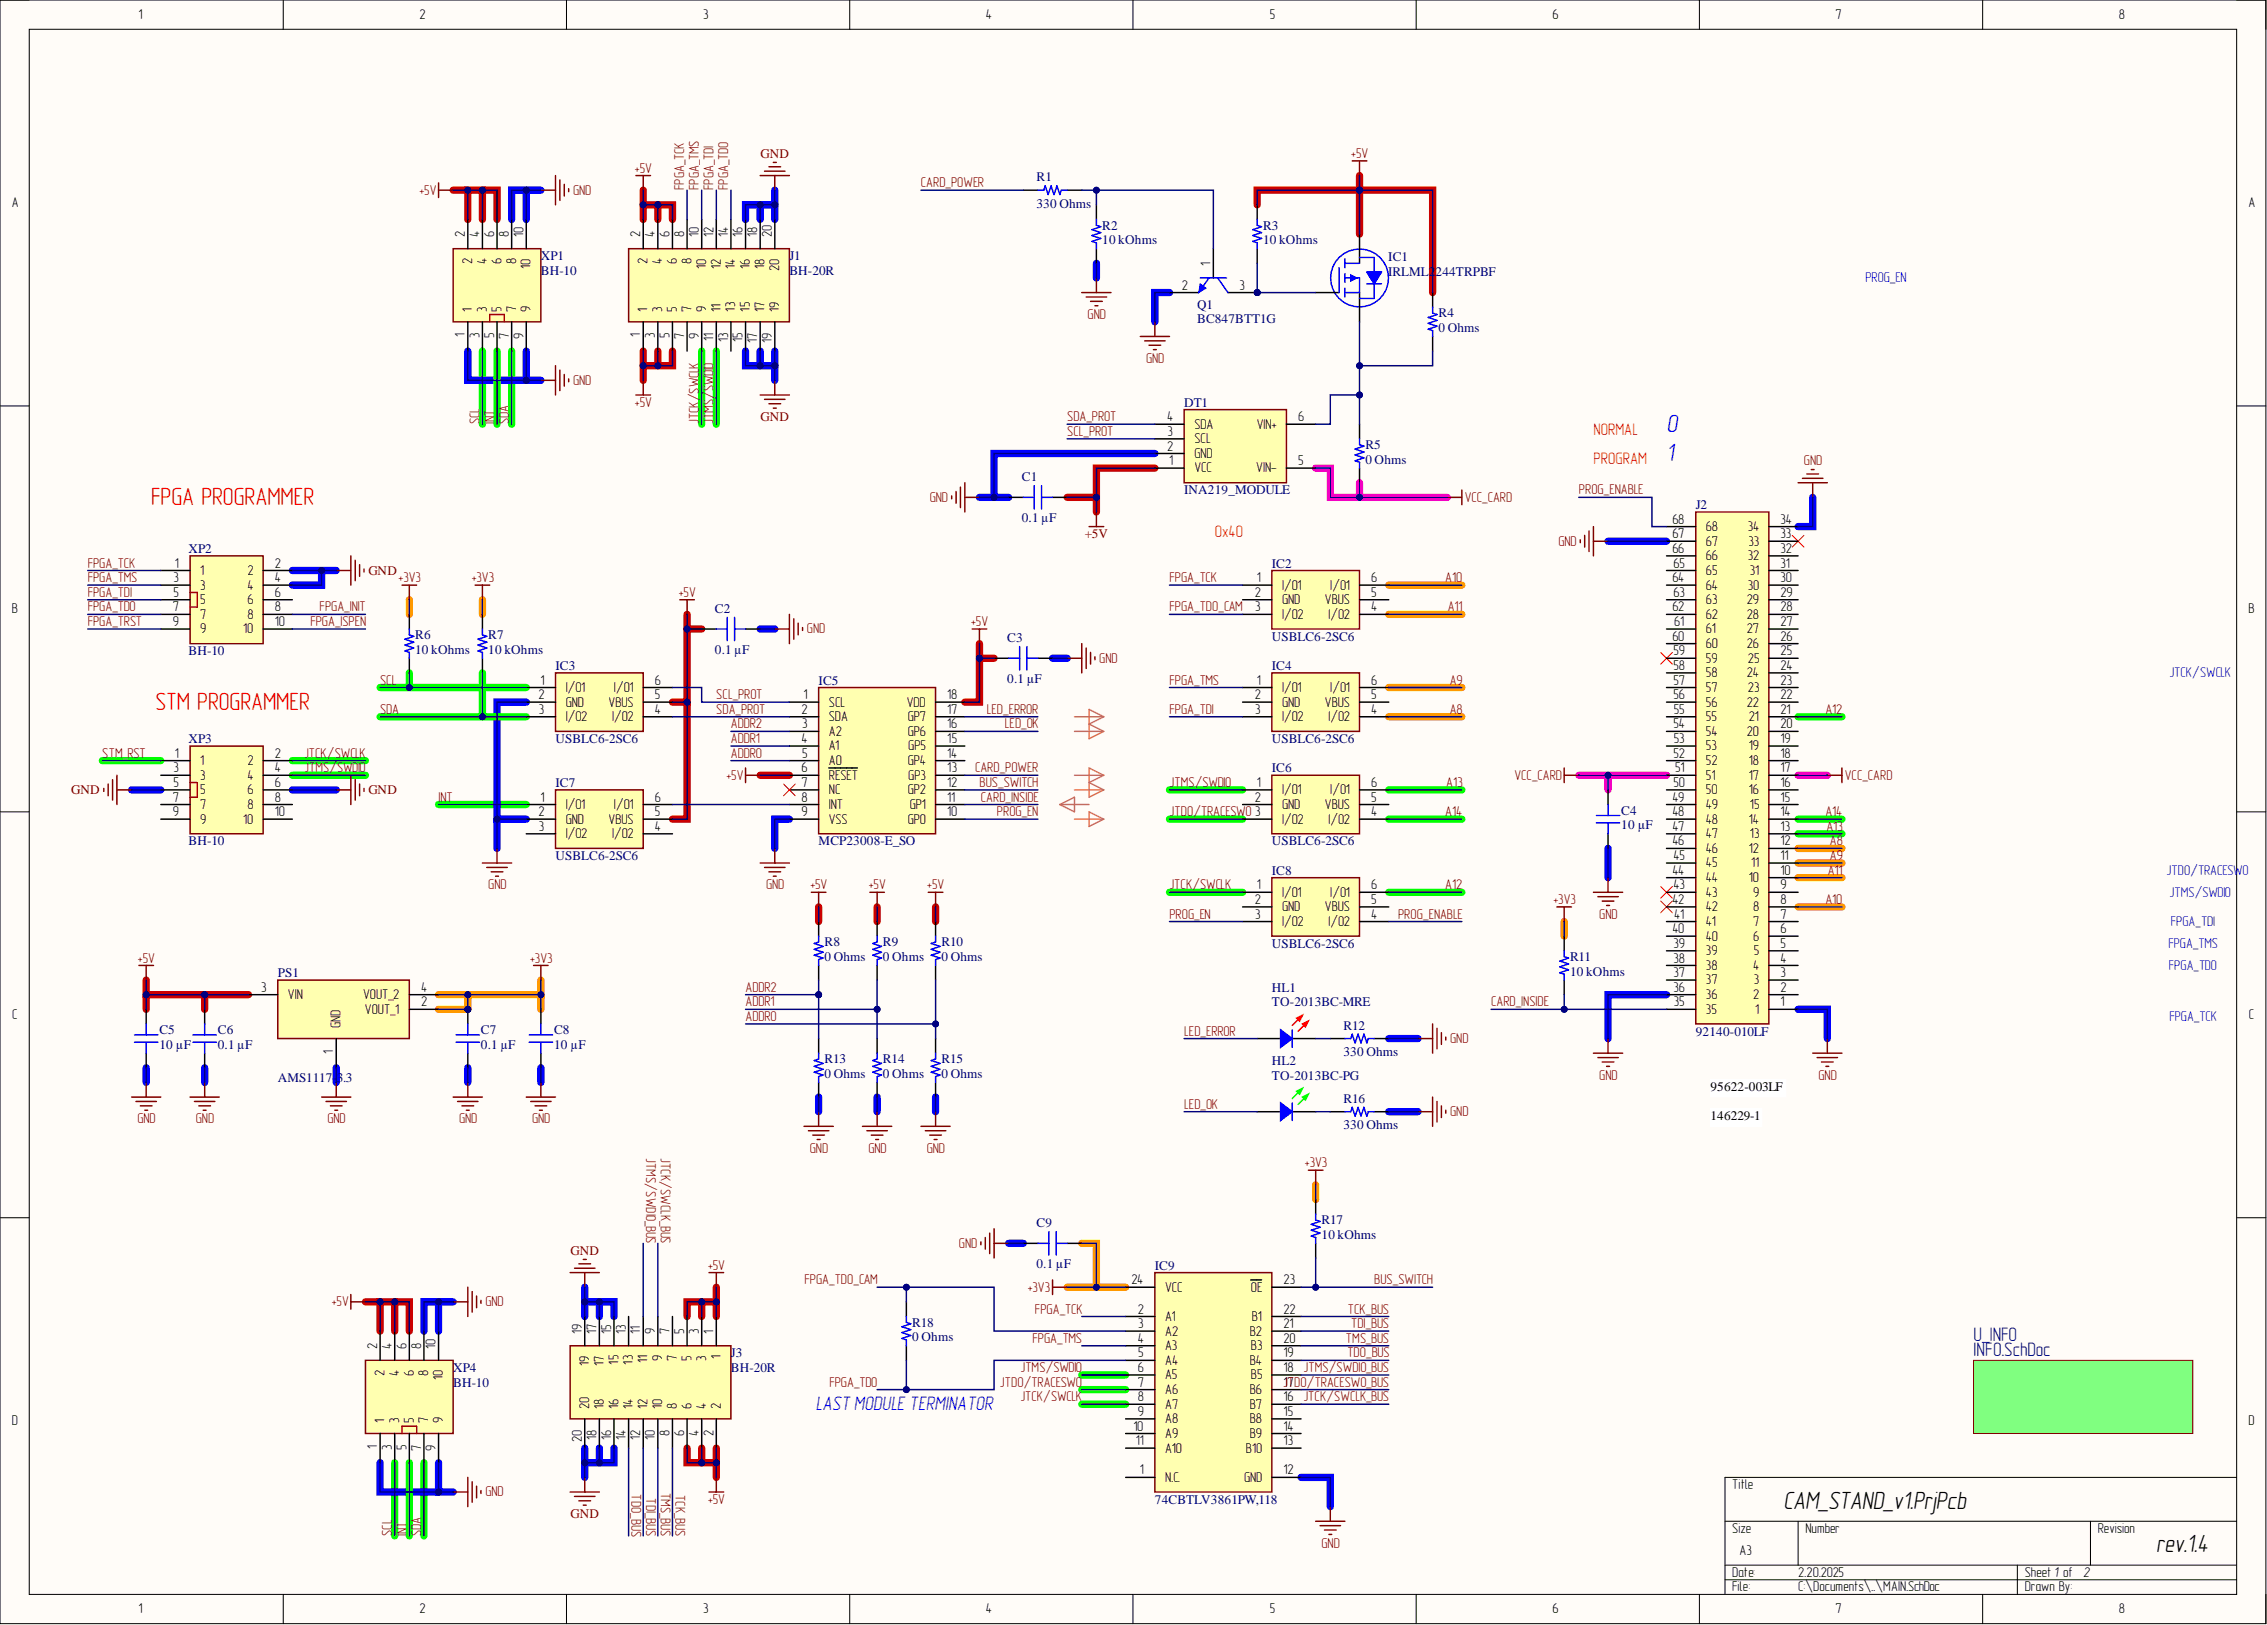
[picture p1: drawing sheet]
<svg xmlns="http://www.w3.org/2000/svg" width="393mm" height="282mm" viewBox="0 0 393 282" stroke-linecap="round" stroke-linejoin="round" font-family="sans-serif">
<defs><g id="words">
<g font-size="4.4" fill="#00f">
<text x="289.2" y="74.9">0</text>
<text x="289.2" y="80">1</text>
</g>
<g font-size="4.4">
<text x="309.4" y="261.7">CAM_STAND_v1.PrjPcb</text>
<text x="374.1" y="269.3">rev.1.4</text>
</g>
<g font-size="4.3" fill="#f00">
<text x="26.2" y="87.6">FPGA PROGRAMMER</text>
<text x="27" y="123.1">STM PROGRAMMER</text>
</g>
<g font-size="3.4" fill="#000080">
<text x="342.4" y="232.7">U_INFO</text>
<text x="342.4" y="235.2">INFO.SchDoc</text>
</g>
<text font-size="3.4" fill="#00f" x="141.5" y="244.6">LAST MODULE TERMINATOR</text>
<g font-size="2.9" fill="#f00">
<text x="276.5" y="75.4">NORMAL</text>
<text x="276.5" y="80.5">PROGRAM</text>
<text x="210.8" y="93.2">0x40</text>
</g>
<g font-size="2.5">
<text x="24" y="3.3">1</text>
<text x="72.8" y="3.3">2</text>
<text x="122" y="3.3">3</text>
<text x="171" y="3.3">4</text>
<text x="220.3" y="3.3">5</text>
<text x="269.4" y="3.3">6</text>
<text x="318.5" y="3.3">7</text>
<text x="367.6" y="3.3">8</text>
<text x="2" y="35.9">A</text>
<text x="390.1" y="35.9">A</text>
<text x="80.7" y="41.1" transform="rotate(-90 80.7 41.1)">2</text>
<text x="83.2" y="41.1" transform="rotate(-90 83.2 41.1)">4</text>
<text x="85.7" y="41.1" transform="rotate(-90 85.7 41.1)">6</text>
<text x="88.3" y="41.1" transform="rotate(-90 88.3 41.1)">8</text>
<text x="90.8" y="41.1" transform="rotate(-90 90.8 41.1)">10</text>
<text x="111.1" y="41.1" transform="rotate(-90 111.1 41.1)">2</text>
<text x="113.6" y="41.1" transform="rotate(-90 113.6 41.1)">4</text>
<text x="116.2" y="41.1" transform="rotate(-90 116.2 41.1)">6</text>
<text x="118.7" y="41.1" transform="rotate(-90 118.7 41.1)">8</text>
<text x="121.2" y="41.1" transform="rotate(-90 121.2 41.1)">10</text>
<text x="123.8" y="41.1" transform="rotate(-90 123.8 41.1)">12</text>
<text x="126.3" y="41.1" transform="rotate(-90 126.3 41.1)">14</text>
<text x="128.9" y="41.1" transform="rotate(-90 128.9 41.1)">16</text>
<text x="131.4" y="41.1" transform="rotate(-90 131.4 41.1)">18</text>
<text x="133.9" y="41.1" transform="rotate(-90 133.9 41.1)">20</text>
<text x="81.9" y="45.8" transform="rotate(-90 81.9 45.8)">2</text>
<text x="84.5" y="45.8" transform="rotate(-90 84.5 45.8)">4</text>
<text x="87" y="45.8" transform="rotate(-90 87 45.8)">6</text>
<text x="89.5" y="45.8" transform="rotate(-90 89.5 45.8)">8</text>
<text x="92.1" y="46.6" transform="rotate(-90 92.1 46.6)">10</text>
<text x="112.4" y="45.8" transform="rotate(-90 112.4 45.8)">2</text>
<text x="114.9" y="45.8" transform="rotate(-90 114.9 45.8)">4</text>
<text x="117.4" y="45.8" transform="rotate(-90 117.4 45.8)">6</text>
<text x="120" y="45.8" transform="rotate(-90 120 45.8)">8</text>
<text x="122.5" y="46.6" transform="rotate(-90 122.5 46.6)">10</text>
<text x="125" y="46.6" transform="rotate(-90 125 46.6)">12</text>
<text x="127.6" y="46.6" transform="rotate(-90 127.6 46.6)">14</text>
<text x="130.1" y="46.6" transform="rotate(-90 130.1 46.6)">16</text>
<text x="132.7" y="46.6" transform="rotate(-90 132.7 46.6)">18</text>
<text x="135.2" y="46.9" transform="rotate(-90 135.2 46.9)">20</text>
<text x="210" y="46.2" transform="rotate(-90 210 46.2)">1</text>
<text x="205" y="50.2">2</text>
<text x="215.1" y="50.2">3</text>
<text x="80.7" y="58.4" transform="rotate(-90 80.7 58.4)">1</text>
<text x="81.9" y="54" transform="rotate(-90 81.9 54)">1</text>
<text x="83.2" y="58.7" transform="rotate(-90 83.2 58.7)">3</text>
<text x="84.5" y="54" transform="rotate(-90 84.5 54)">3</text>
<text x="85.7" y="58.7" transform="rotate(-90 85.7 58.7)">5</text>
<text x="87" y="54" transform="rotate(-90 87 54)">5</text>
<text x="88.3" y="58.8" transform="rotate(-90 88.3 58.8)">7</text>
<text x="89.5" y="54" transform="rotate(-90 89.5 54)">7</text>
<text x="90.8" y="58.8" transform="rotate(-90 90.8 58.8)">9</text>
<text x="92.1" y="54" transform="rotate(-90 92.1 54)">9</text>
<text x="111.1" y="58.4" transform="rotate(-90 111.1 58.4)">1</text>
<text x="112.4" y="54" transform="rotate(-90 112.4 54)">1</text>
<text x="113.6" y="58.7" transform="rotate(-90 113.6 58.7)">3</text>
<text x="114.9" y="54" transform="rotate(-90 114.9 54)">3</text>
<text x="116.2" y="58.7" transform="rotate(-90 116.2 58.7)">5</text>
<text x="117.4" y="54" transform="rotate(-90 117.4 54)">5</text>
<text x="118.7" y="58.8" transform="rotate(-90 118.7 58.8)">7</text>
<text x="120" y="54" transform="rotate(-90 120 54)">7</text>
<text x="121.2" y="58.8" transform="rotate(-90 121.2 58.8)">9</text>
<text x="122.5" y="54" transform="rotate(-90 122.5 54)">9</text>
<text x="123.8" y="59.1" transform="rotate(-90 123.8 59.1)">11</text>
<text x="125" y="54" transform="rotate(-90 125 54)">11</text>
<text x="126.3" y="59.4" transform="rotate(-90 126.3 59.4)">13</text>
<text x="127.6" y="54" transform="rotate(-90 127.6 54)">13</text>
<text x="128.9" y="59.4" transform="rotate(-90 128.9 59.4)">15</text>
<text x="130.1" y="54" transform="rotate(-90 130.1 54)">15</text>
<text x="131.4" y="59.5" transform="rotate(-90 131.4 59.5)">17</text>
<text x="132.7" y="54" transform="rotate(-90 132.7 54)">17</text>
<text x="133.9" y="59.5" transform="rotate(-90 133.9 59.5)">19</text>
<text x="135.2" y="54" transform="rotate(-90 135.2 54)">19</text>
<text x="202.5" y="73.1">4</text>
<text x="202.6" y="75.6">3</text>
<text x="207.2" y="74.3">SDA</text>
<text x="207.2" y="76.9">SCL</text>
<text x="218.1" y="74.3">VIN+</text>
<text x="225.2" y="73.1">6</text>
<text x="202.5" y="78.2">2</text>
<text x="202.8" y="80.7">1</text>
<text x="207.2" y="82">VCC</text>
<text x="207.2" y="79.4">GND</text>
<text x="218" y="82">VIN-</text>
<text x="225.2" y="80.7">5</text>
<text x="290.2" y="95.9">66</text>
<text x="290.2" y="93.4">67</text>
<text x="290.2" y="90.8">68</text>
<text x="296" y="94.6">67</text>
<text x="296" y="92.1">68</text>
<text x="303.3" y="92.1">34</text>
<text x="303.4" y="94.6">33</text>
<text x="308.9" y="95.9">32</text>
<text x="308.9" y="93.4">33</text>
<text x="308.9" y="90.8">34</text>
<text x="30.1" y="101">3</text>
<text x="30.4" y="98.4">1</text>
<text x="34.7" y="99.7">1</text>
<text x="43" y="99.7">2</text>
<text x="47.7" y="98.4">2</text>
<text x="47.7" y="101">4</text>
<text x="218.1" y="101">1</text>
<text x="237.9" y="101">6</text>
<text x="290.2" y="101">64</text>
<text x="290.3" y="98.4">65</text>
<text x="296" y="99.7">65</text>
<text x="296" y="97.2">66</text>
<text x="303.3" y="97.2">32</text>
<text x="303.6" y="99.7">31</text>
<text x="308.9" y="101">30</text>
<text x="308.9" y="98.4">31</text>
<text x="2" y="106.3">B</text>
<text x="30" y="106.1">7</text>
<text x="30.1" y="103.5">5</text>
<text x="34.7" y="102.3">3</text>
<text x="34.7" y="104.8">5</text>
<text x="34.7" y="107.3">7</text>
<text x="43" y="102.3">4</text>
<text x="43" y="104.8">6</text>
<text x="43" y="107.3">8</text>
<text x="47.7" y="103.5">6</text>
<text x="47.7" y="106.1">8</text>
<text x="217.7" y="103.5">2</text>
<text x="217.8" y="106.1">3</text>
<text x="222.4" y="102.3">I/O1</text>
<text x="222.4" y="104.8">GND</text>
<text x="222.4" y="107.3">I/O2</text>
<text x="229.9" y="104.8">VBUS</text>
<text x="230.5" y="107.3">I/O2</text>
<text x="230.8" y="102.3">I/O1</text>
<text x="237.9" y="103.5">5</text>
<text x="237.9" y="106.1">4</text>
<text x="290.2" y="106.1">62</text>
<text x="290.3" y="103.5">63</text>
<text x="296" y="107.3">62</text>
<text x="296" y="104.8">63</text>
<text x="296" y="102.3">64</text>
<text x="303.1" y="107.3">28</text>
<text x="303.1" y="104.8">29</text>
<text x="303.3" y="102.3">30</text>
<text x="308.9" y="106.1">28</text>
<text x="308.9" y="103.5">29</text>
<text x="390.1" y="106.3">B</text>
<text x="30" y="108.6">9</text>
<text x="34.7" y="109.9">9</text>
<text x="42.2" y="109.9">10</text>
<text x="47.7" y="108.6">10</text>
<text x="290.2" y="111.1">60</text>
<text x="290.3" y="113.7">59</text>
<text x="290.5" y="108.6">61</text>
<text x="296" y="112.4">60</text>
<text x="296" y="109.9">61</text>
<text x="303.1" y="112.4">26</text>
<text x="303.1" y="109.9">27</text>
<text x="308.9" y="113.7">25</text>
<text x="308.9" y="111.1">26</text>
<text x="308.9" y="108.6">27</text>
<text x="93.8" y="118.7">1</text>
<text x="113.6" y="118.7">6</text>
<text x="218.1" y="118.7">1</text>
<text x="237.9" y="118.7">6</text>
<text x="290.3" y="118.7">57</text>
<text x="290.3" y="116.2">58</text>
<text x="296" y="117.5">58</text>
<text x="296" y="114.9">59</text>
<text x="303.1" y="117.5">24</text>
<text x="303.3" y="114.9">25</text>
<text x="308.9" y="118.7">23</text>
<text x="308.9" y="116.2">24</text>
<text x="93.4" y="121.3">2</text>
<text x="93.5" y="123.8">3</text>
<text x="98.2" y="120">I/O1</text>
<text x="98.2" y="122.6">GND</text>
<text x="98.2" y="125.1">I/O2</text>
<text x="105.6" y="122.6">VBUS</text>
<text x="106.2" y="125.1">I/O2</text>
<text x="106.5" y="120">I/O1</text>
<text x="113.6" y="121.3">5</text>
<text x="113.6" y="123.8">4</text>
<text x="139.1" y="123.8">2</text>
<text x="139.4" y="121.3">1</text>
<text x="143.8" y="122.6">SCL</text>
<text x="143.8" y="125.1">SDA</text>
<text x="157.3" y="122.6">VDD</text>
<text x="157.5" y="125.1">GP7</text>
<text x="164.4" y="121.3">18</text>
<text x="164.4" y="123.8">17</text>
<text x="217.7" y="121.3">2</text>
<text x="217.8" y="123.8">3</text>
<text x="222.4" y="120">I/O1</text>
<text x="222.4" y="122.6">GND</text>
<text x="222.4" y="125.1">I/O2</text>
<text x="229.9" y="122.6">VBUS</text>
<text x="230.5" y="125.1">I/O2</text>
<text x="230.8" y="120">I/O1</text>
<text x="237.9" y="121.3">5</text>
<text x="237.9" y="123.8">4</text>
<text x="290.3" y="121.3">56</text>
<text x="290.4" y="123.8">55</text>
<text x="296" y="125.1">55</text>
<text x="296" y="122.6">56</text>
<text x="296" y="120">57</text>
<text x="303.1" y="122.6">22</text>
<text x="303.3" y="120">23</text>
<text x="303.4" y="125.1">21</text>
<text x="308.9" y="123.8">21</text>
<text x="308.9" y="121.3">22</text>
<text x="30.4" y="131.4">1</text>
<text x="47.7" y="131.4">2</text>
<text x="139.1" y="128.9">4</text>
<text x="139.2" y="126.4">3</text>
<text x="139.2" y="131.4">5</text>
<text x="143.8" y="127.6">A2</text>
<text x="143.8" y="130.2">A1</text>
<text x="157.5" y="127.6">GP6</text>
<text x="157.6" y="130.2">GP5</text>
<text x="164.4" y="126.4">16</text>
<text x="164.4" y="128.9">15</text>
<text x="164.4" y="131.4">14</text>
<text x="290.3" y="131.4">52</text>
<text x="290.3" y="126.4">54</text>
<text x="290.4" y="128.9">53</text>
<text x="296" y="130.2">53</text>
<text x="296" y="127.6">54</text>
<text x="303.1" y="127.6">20</text>
<text x="303.4" y="130.2">19</text>
<text x="308.9" y="131.4">18</text>
<text x="308.9" y="128.9">19</text>
<text x="308.9" y="126.4">20</text>
<text x="30.1" y="134">3</text>
<text x="30.1" y="136.5">5</text>
<text x="34.7" y="132.7">1</text>
<text x="34.7" y="135.2">3</text>
<text x="34.7" y="137.8">5</text>
<text x="43" y="132.7">2</text>
<text x="43" y="135.2">4</text>
<text x="43" y="137.8">6</text>
<text x="47.7" y="134">4</text>
<text x="47.7" y="136.5">6</text>
<text x="139.1" y="134">6</text>
<text x="139.1" y="136.5">7</text>
<text x="143.8" y="132.7">A0</text>
<text x="143.8" y="135.2">RESET</text>
<text x="143.8" y="137.8">NC</text>
<text x="157.5" y="132.7">GP4</text>
<text x="157.5" y="137.8">GP2</text>
<text x="157.6" y="135.2">GP3</text>
<text x="164.4" y="134">13</text>
<text x="164.4" y="136.5">12</text>
<text x="218.1" y="136.5">1</text>
<text x="222.4" y="137.8">I/O1</text>
<text x="230.8" y="137.8">I/O1</text>
<text x="237.9" y="136.5">6</text>
<text x="290.3" y="136.5">50</text>
<text x="290.7" y="134">51</text>
<text x="296" y="137.8">50</text>
<text x="296" y="135.2">51</text>
<text x="296" y="132.7">52</text>
<text x="303.4" y="137.8">16</text>
<text x="303.4" y="135.2">17</text>
<text x="303.4" y="132.7">18</text>
<text x="308.9" y="136.5">16</text>
<text x="308.9" y="134">17</text>
<text x="30" y="139">7</text>
<text x="30" y="141.6">9</text>
<text x="34.7" y="140.3">7</text>
<text x="34.7" y="142.9">9</text>
<text x="42.2" y="142.9">10</text>
<text x="43" y="140.3">8</text>
<text x="47.7" y="139">8</text>
<text x="47.7" y="141.6">10</text>
<text x="93.4" y="141.6">2</text>
<text x="93.8" y="139">1</text>
<text x="98.2" y="140.3">I/O1</text>
<text x="98.2" y="142.9">GND</text>
<text x="105.6" y="142.9">VBUS</text>
<text x="106.5" y="140.3">I/O1</text>
<text x="113.6" y="139">6</text>
<text x="113.6" y="141.6">5</text>
<text x="139.1" y="139">8</text>
<text x="139.1" y="141.6">9</text>
<text x="143.8" y="140.3">INT</text>
<text x="143.8" y="142.9">VSS</text>
<text x="157.5" y="142.9">GP0</text>
<text x="157.9" y="140.3">GP1</text>
<text x="164.4" y="139">11</text>
<text x="164.4" y="141.6">10</text>
<text x="217.7" y="139">2</text>
<text x="222.4" y="140.3">GND</text>
<text x="222.4" y="142.9">I/O2</text>
<text x="229.9" y="140.3">VBUS</text>
<text x="230.5" y="142.9">I/O2</text>
<text x="237.9" y="139">5</text>
<text x="237.9" y="141.6">4</text>
<text x="290.2" y="141.6">48</text>
<text x="290.2" y="139">49</text>
<text x="296" y="142.9">48</text>
<text x="296" y="140.3">49</text>
<text x="303.4" y="142.9">14</text>
<text x="303.6" y="140.3">15</text>
<text x="308.9" y="141.6">14</text>
<text x="308.9" y="139">15</text>
<text x="93.5" y="144.1">3</text>
<text x="98.2" y="145.4">I/O2</text>
<text x="106.2" y="145.4">I/O2</text>
<text x="113.6" y="144.1">4</text>
<text x="290.2" y="146.7">46</text>
<text x="290.2" y="144.1">47</text>
<text x="290.3" y="149.2">45</text>
<text x="296" y="147.9">46</text>
<text x="296" y="145.4">47</text>
<text x="303.4" y="147.9">12</text>
<text x="303.6" y="145.4">13</text>
<text x="308.9" y="149.2">11</text>
<text x="308.9" y="146.7">12</text>
<text x="308.9" y="144.1">13</text>
<text x="218.1" y="154.3">1</text>
<text x="222.4" y="155.5">I/O1</text>
<text x="230.8" y="155.5">I/O1</text>
<text x="237.9" y="154.3">6</text>
<text x="290.2" y="151.7">44</text>
<text x="290.3" y="154.3">43</text>
<text x="296" y="155.5">43</text>
<text x="296" y="153">44</text>
<text x="296" y="150.5">45</text>
<text x="303.4" y="153">10</text>
<text x="303.9" y="150.5">11</text>
<text x="304.2" y="155.5">9</text>
<text x="308.9" y="154.3">9</text>
<text x="308.9" y="151.7">10</text>
<text x="217.7" y="156.8">2</text>
<text x="217.8" y="159.3">3</text>
<text x="222.4" y="158.1">GND</text>
<text x="222.4" y="160.6">I/O2</text>
<text x="229.9" y="158.1">VBUS</text>
<text x="230.5" y="160.6">I/O2</text>
<text x="237.9" y="156.8">5</text>
<text x="237.9" y="159.3">4</text>
<text x="290.2" y="161.9">40</text>
<text x="290.2" y="156.8">42</text>
<text x="290.5" y="159.3">41</text>
<text x="296" y="160.6">41</text>
<text x="296" y="158.1">42</text>
<text x="304.2" y="160.6">7</text>
<text x="304.2" y="158.1">8</text>
<text x="308.9" y="161.9">6</text>
<text x="308.9" y="159.3">7</text>
<text x="308.9" y="156.8">8</text>
<text x="290.3" y="167">38</text>
<text x="290.3" y="164.4">39</text>
<text x="296" y="165.7">39</text>
<text x="296" y="163.1">40</text>
<text x="304.2" y="163.1">6</text>
<text x="304.3" y="165.7">5</text>
<text x="308.9" y="167">4</text>
<text x="308.9" y="164.4">5</text>
<text x="45.3" y="172">3</text>
<text x="50" y="173.3">VIN</text>
<text x="63" y="173.3">VOUT_2</text>
<text x="73.1" y="172">4</text>
<text x="290.3" y="172">36</text>
<text x="290.3" y="169.5">37</text>
<text x="296" y="173.3">36</text>
<text x="296" y="170.8">37</text>
<text x="296" y="168.2">38</text>
<text x="304.2" y="173.3">2</text>
<text x="304.2" y="168.2">4</text>
<text x="304.3" y="170.8">3</text>
<text x="308.9" y="172">2</text>
<text x="308.9" y="169.5">3</text>
<text x="2.1" y="176.8">C</text>
<text x="59.1" y="178.4" transform="rotate(-90 59.1 178.4)">GND</text>
<text x="63.3" y="175.8">VOUT_1</text>
<text x="73.1" y="174.6">2</text>
<text x="290.4" y="174.6">35</text>
<text x="296" y="175.8">35</text>
<text x="304.5" y="175.8">1</text>
<text x="308.9" y="174.6">1</text>
<text x="390.2" y="176.8">C</text>
<text x="57.8" y="182.8" transform="rotate(-90 57.8 182.8)">1</text>
<text x="196.3" y="222.8">24</text>
<text x="197.4" y="227.8">2</text>
<text x="202.2" y="224">VCC</text>
<text x="217" y="224">OE</text>
<text x="222.7" y="227.8">22</text>
<text x="222.7" y="222.8">23</text>
<text x="65.4" y="233.9" transform="rotate(-90 65.4 233.9)">2</text>
<text x="68" y="233.9" transform="rotate(-90 68 233.9)">4</text>
<text x="70.5" y="233.9" transform="rotate(-90 70.5 233.9)">6</text>
<text x="73.1" y="233.9" transform="rotate(-90 73.1 233.9)">8</text>
<text x="75.6" y="233.9" transform="rotate(-90 75.6 233.9)">10</text>
<text x="101" y="231.4" transform="rotate(-90 101 231.4)">19</text>
<text x="103.5" y="231.4" transform="rotate(-90 103.5 231.4)">17</text>
<text x="106" y="231.4" transform="rotate(-90 106 231.4)">15</text>
<text x="108.6" y="231.4" transform="rotate(-90 108.6 231.4)">13</text>
<text x="111.1" y="231.4" transform="rotate(-90 111.1 231.4)">11</text>
<text x="113.6" y="231.4" transform="rotate(-90 113.6 231.4)">9</text>
<text x="116.2" y="231.4" transform="rotate(-90 116.2 231.4)">7</text>
<text x="118.7" y="231.4" transform="rotate(-90 118.7 231.4)">5</text>
<text x="121.2" y="231.4" transform="rotate(-90 121.2 231.4)">3</text>
<text x="123.8" y="231.4" transform="rotate(-90 123.8 231.4)">1</text>
<text x="197.4" y="232.9">4</text>
<text x="197.5" y="230.4">3</text>
<text x="202.2" y="229.1">A1</text>
<text x="202.2" y="231.7">A2</text>
<text x="216.9" y="231.7">B2</text>
<text x="217.2" y="229.1">B1</text>
<text x="222.7" y="232.9">20</text>
<text x="222.7" y="230.4">21</text>
<text x="66.7" y="238.7" transform="rotate(-90 66.7 238.7)">2</text>
<text x="69.2" y="238.7" transform="rotate(-90 69.2 238.7)">4</text>
<text x="71.8" y="238.7" transform="rotate(-90 71.8 238.7)">6</text>
<text x="74.3" y="238.7" transform="rotate(-90 74.3 238.7)">8</text>
<text x="76.9" y="239.4" transform="rotate(-90 76.9 239.4)">10</text>
<text x="102.2" y="236.9" transform="rotate(-90 102.2 236.9)">19</text>
<text x="104.8" y="236.9" transform="rotate(-90 104.8 236.9)">17</text>
<text x="107.3" y="236.7" transform="rotate(-90 107.3 236.7)">15</text>
<text x="109.8" y="236.7" transform="rotate(-90 109.8 236.7)">13</text>
<text x="112.4" y="236.5" transform="rotate(-90 112.4 236.5)">11</text>
<text x="114.9" y="236.1" transform="rotate(-90 114.9 236.1)">9</text>
<text x="117.4" y="236.1" transform="rotate(-90 117.4 236.1)">7</text>
<text x="120" y="236.1" transform="rotate(-90 120 236.1)">5</text>
<text x="122.5" y="236.1" transform="rotate(-90 122.5 236.1)">3</text>
<text x="125" y="235.8" transform="rotate(-90 125 235.8)">1</text>
<text x="197.4" y="238">6</text>
<text x="197.5" y="235.5">5</text>
<text x="202.2" y="234.2">A3</text>
<text x="202.2" y="236.7">A4</text>
<text x="202.2" y="239.3">A5</text>
<text x="216.9" y="236.7">B4</text>
<text x="217" y="239.3">B5</text>
<text x="217" y="234.2">B3</text>
<text x="222.7" y="238">18 JTMS/SWDIO_BUS</text>
<text x="222.7" y="235.5">19</text>
<text x="102.2" y="244.3" transform="rotate(-90 102.2 244.3)">20</text>
<text x="104.8" y="244.3" transform="rotate(-90 104.8 244.3)">18</text>
<text x="107.3" y="244.3" transform="rotate(-90 107.3 244.3)">16</text>
<text x="109.8" y="244.3" transform="rotate(-90 109.8 244.3)">14</text>
<text x="112.4" y="244.3" transform="rotate(-90 112.4 244.3)">12</text>
<text x="114.9" y="244.3" transform="rotate(-90 114.9 244.3)">10</text>
<text x="117.4" y="244.3" transform="rotate(-90 117.4 244.3)">8</text>
<text x="120" y="244.3" transform="rotate(-90 120 244.3)">6</text>
<text x="122.5" y="244.3" transform="rotate(-90 122.5 244.3)">4</text>
<text x="125" y="244.3" transform="rotate(-90 125 244.3)">2</text>
<text x="197.4" y="240.5">7</text>
<text x="197.4" y="243.1">8</text>
<text x="197.4" y="245.6">9</text>
<text x="202.2" y="241.8">A6</text>
<text x="202.2" y="244.3">A7</text>
<text x="216.9" y="244.3">B7</text>
<text x="216.9" y="241.8">B6</text>
<text x="222.7" y="245.6">15</text>
<text x="222.7" y="243.1">16 JTCK/SWCLK_BUS</text>
<text x="222.7" y="240.5">17</text>
<text x="2" y="247.1">D</text>
<text x="65.4" y="251.3" transform="rotate(-90 65.4 251.3)">1</text>
<text x="66.7" y="246.9" transform="rotate(-90 66.7 246.9)">1</text>
<text x="68" y="251.5" transform="rotate(-90 68 251.5)">3</text>
<text x="69.2" y="246.9" transform="rotate(-90 69.2 246.9)">3</text>
<text x="70.5" y="251.5" transform="rotate(-90 70.5 251.5)">5</text>
<text x="71.8" y="246.9" transform="rotate(-90 71.8 246.9)">5</text>
<text x="73.1" y="251.6" transform="rotate(-90 73.1 251.6)">7</text>
<text x="74.3" y="246.9" transform="rotate(-90 74.3 246.9)">7</text>
<text x="75.6" y="251.6" transform="rotate(-90 75.6 251.6)">9</text>
<text x="76.9" y="246.9" transform="rotate(-90 76.9 246.9)">9</text>
<text x="101" y="250.2" transform="rotate(-90 101 250.2)">20</text>
<text x="103.5" y="249.8" transform="rotate(-90 103.5 249.8)">18</text>
<text x="106" y="249.8" transform="rotate(-90 106 249.8)">16</text>
<text x="108.6" y="249.8" transform="rotate(-90 108.6 249.8)">14</text>
<text x="111.1" y="249.8" transform="rotate(-90 111.1 249.8)">12</text>
<text x="113.6" y="249.8" transform="rotate(-90 113.6 249.8)">10</text>
<text x="116.2" y="249.1" transform="rotate(-90 116.2 249.1)">8</text>
<text x="118.7" y="249.1" transform="rotate(-90 118.7 249.1)">6</text>
<text x="121.2" y="249.1" transform="rotate(-90 121.2 249.1)">4</text>
<text x="123.8" y="249.1" transform="rotate(-90 123.8 249.1)">2</text>
<text x="196.7" y="248.1">10</text>
<text x="197.1" y="250.7">11</text>
<text x="202.2" y="246.9">A8</text>
<text x="202.2" y="249.4">A9</text>
<text x="202.2" y="252">A10</text>
<text x="216.2" y="252">B10</text>
<text x="216.9" y="249.4">B9</text>
<text x="216.9" y="246.9">B8</text>
<text x="222.7" y="250.7">13</text>
<text x="222.7" y="248.1">14</text>
<text x="390.1" y="247.1">D</text>
<text x="197.8" y="255.8">1</text>
<text x="202.2" y="257">N.C.</text>
<text x="215.9" y="257">GND</text>
<text x="222.7" y="255.8">12</text>
<text x="300.6" y="258.3">Title</text>
<text x="300.6" y="265.9">Size</text>
<text x="301.8" y="269.7">A3</text>
<text x="313.3" y="265.9">Number</text>
<text x="364" y="265.9">Revision</text>
<text x="300.6" y="273.5">Date:</text>
<text x="312" y="273.5">2.20.2025</text>
<text x="351.3" y="273.5">Sheet 1 of</text>
<text x="361.4" y="273.5">2</text>
<text x="24" y="279.9">1</text>
<text x="72.8" y="279.9">2</text>
<text x="122" y="279.9">3</text>
<text x="171" y="279.9">4</text>
<text x="220.3" y="279.9">5</text>
<text x="269.4" y="279.9">6</text>
<text x="300.6" y="276.1">File:</text>
<text x="312" y="276.1">C:\Documents\..\MAIN.SchDoc</text>
<text x="318.5" y="279.9">7</text>
<text x="351.3" y="276.1">Drawn By:</text>
<text x="367.6" y="279.9">8</text>
</g>
<g font-size="2.5" fill="#800000">
<text x="110.2" y="29.9">+5V</text>
<text x="234.5" y="27.4">+5V</text>
<text x="72.8" y="33.8">+5V</text>
<text x="99.4" y="33.8">GND</text>
<text x="118.7" y="33" transform="rotate(-90 118.7 33)">FPGA_TCK</text>
<text x="121.2" y="33" transform="rotate(-90 121.2 33)">FPGA_TMS</text>
<text x="123.8" y="33" transform="rotate(-90 123.8 33)">FPGA_TDI</text>
<text x="126.3" y="33" transform="rotate(-90 126.3 33)">FPGA_TDO</text>
<text x="159.8" y="32.5">CARD_POWER</text>
<text x="188.7" y="55.3">GND</text>
<text x="198.9" y="62.9">GND</text>
<text x="99.4" y="66.7">GND</text>
<text x="110.2" y="70.5">+5V</text>
<text x="83.2" y="73.6" transform="rotate(-90 83.2 73.6)">SCL</text>
<text x="85.7" y="73.6" transform="rotate(-90 85.7 73.6)">INT</text>
<text x="88.3" y="73.6" transform="rotate(-90 88.3 73.6)">SDA</text>
<text x="121.2" y="73.6" transform="rotate(-90 121.2 73.6)">JTCK/SWCLK</text>
<text x="123.8" y="73.6" transform="rotate(-90 123.8 73.6)">JTMS/SWDIO</text>
<text x="185.2" y="75.6">SCL_PROT</text>
<text x="185.2" y="73.1">SDA_PROT</text>
<text x="313" y="80.7">GND</text>
<text x="161.3" y="87">GND</text>
<text x="254.2" y="87">VCC_CARD</text>
<text x="273.9" y="85.8">PROG_ENABLE</text>
<text x="270.4" y="94.6">GND</text>
<text x="15.2" y="101">FPGA_TMS</text>
<text x="15.2" y="98.4">FPGA_TCK</text>
<text x="69.2" y="101">+3V3</text>
<text x="81.8" y="101">+3V3</text>
<text x="202.9" y="101">FPGA_TCK</text>
<text x="250.8" y="101">A10</text>
<text x="15.2" y="106.1">FPGA_TDO</text>
<text x="15.2" y="103.5">FPGA_TDI</text>
<text x="55.5" y="106.1">FPGA_INIT</text>
<text x="117.8" y="103.5">+5V</text>
<text x="202.9" y="106.1">FPGA_TDO_CAM</text>
<text x="251.2" y="106.1">A11</text>
<text x="15.2" y="108.6">FPGA_TRST</text>
<text x="53.9" y="108.6">FPGA_ISPEN</text>
<text x="140" y="109.9">GND</text>
<text x="168.5" y="108.6">+5V</text>
<text x="65.9" y="118.7">SCL</text>
<text x="190.7" y="114.9">GND</text>
<text x="202.9" y="118.7">FPGA_TMS</text>
<text x="251.5" y="118.7">A9</text>
<text x="65.9" y="123.8">SDA</text>
<text x="124.3" y="121.3">SCL_PROT</text>
<text x="124.3" y="123.8">SDA_PROT</text>
<text x="171.2" y="123.8">LED_ERROR</text>
<text x="202.9" y="123.8">FPGA_TDI</text>
<text x="251.5" y="123.8">A8</text>
<text x="316.7" y="123.8">A12</text>
<text x="17.8" y="131.4">STM_RST</text>
<text x="52.8" y="131.4">JTCK/SWCLK</text>
<text x="126.8" y="131.4">ADDR0</text>
<text x="126.8" y="128.9">ADDR1</text>
<text x="126.8" y="126.4">ADDR2</text>
<text x="174.3" y="126.4">LED_OK</text>
<text x="52.8" y="134">JTMS/SWDIO</text>
<text x="126.1" y="135.2">+5V</text>
<text x="169.2" y="134">CARD_POWER</text>
<text x="169.9" y="136.5">BUS_SWITCH</text>
<text x="202.9" y="136.5">JTMS/SWDIO</text>
<text x="250.9" y="136.5">A13</text>
<text x="262.8" y="135.2">VCC_CARD</text>
<text x="320.1" y="135.2">VCC_CARD</text>
<text x="76.1" y="139">INT</text>
<text x="170.2" y="139">CARD_INSIDE</text>
<text x="173" y="141.6">PROG_EN</text>
<text x="202.9" y="141.6">JTDO/TRACESWO 3</text>
<text x="250.8" y="141.6">A14</text>
<text x="316.7" y="141.6">A14</text>
<text x="316.9" y="144.1">A13</text>
<text x="317.5" y="146.7">A8</text>
<text x="317.5" y="149.2">A9</text>
<text x="84.7" y="154.3">GND</text>
<text x="132.9" y="154.3">GND</text>
<text x="140.6" y="154.3">+5V</text>
<text x="150.8" y="154.3">+5V</text>
<text x="160.9" y="154.3">+5V</text>
<text x="202.9" y="154.3">JTCK/SWCLK</text>
<text x="250.8" y="154.3">A12</text>
<text x="317.1" y="151.7">A11</text>
<text x="202.9" y="159.3">PROG_EN</text>
<text x="242.6" y="159.3">PROG_ENABLE</text>
<text x="269.5" y="156.8">+3V3</text>
<text x="277.5" y="159.3">GND</text>
<text x="316.7" y="156.8">A10</text>
<text x="23.9" y="167">+5V</text>
<text x="92" y="167">+3V3</text>
<text x="129.4" y="172">ADDR2</text>
<text x="129.4" y="177.1">ADDR0</text>
<text x="129.4" y="174.6">ADDR1</text>
<text x="205.5" y="179.6">LED_ERROR</text>
<text x="258.7" y="174.6">CARD_INSIDE</text>
<text x="251.6" y="180.9">GND</text>
<text x="277.5" y="187.3">GND</text>
<text x="315.5" y="187.3">GND</text>
<text x="23.8" y="194.9">GND</text>
<text x="34" y="194.9">GND</text>
<text x="56.8" y="194.9">GND</text>
<text x="79.6" y="194.9">GND</text>
<text x="92.3" y="194.9">GND</text>
<text x="205.5" y="192.3">LED_OK</text>
<text x="251.6" y="193.6">GND</text>
<text x="112.1" y="200.9" transform="rotate(90 112.1 200.9)">JTMS/SWDIO_BUS</text>
<text x="114.6" y="200.9" transform="rotate(90 114.6 200.9)">JTCK/SWCLK_BUS</text>
<text x="140.5" y="199.9">GND</text>
<text x="150.7" y="199.9">GND</text>
<text x="160.8" y="199.9">GND</text>
<text x="226.4" y="202.5">+3V3</text>
<text x="122.8" y="220.2">+5V</text>
<text x="166.4" y="216.4">GND</text>
<text x="57.6" y="226.6">+5V</text>
<text x="84.2" y="226.6">GND</text>
<text x="139.6" y="222.8">FPGA_TDO_CAM</text>
<text x="178.3" y="224">+3V3</text>
<text x="179.6" y="227.8">FPGA_TCK</text>
<text x="233.9" y="227.8">TCK_BUS</text>
<text x="238.4" y="222.8">BUS_SWITCH</text>
<text x="179.2" y="232.9">FPGA_TMS</text>
<text x="233.5" y="232.9">TMS_BUS</text>
<text x="234.5" y="230.4">TDI_BUS</text>
<text x="177" y="238">JTMS/SWDIO</text>
<text x="233.8" y="235.5">TDO_BUS</text>
<text x="143.9" y="240.5">FPGA_TDO</text>
<text x="173.5" y="240.5">JTDO/TRACESWO</text>
<text x="177" y="243.1">JTCK/SWCLK</text>
<text x="222.6" y="240.5">JTDO/TRACESWO_BUS</text>
<text x="84.2" y="259.6">GND</text>
<text x="109.6" y="259.2" transform="rotate(90 109.6 259.2)">TDO_BUS</text>
<text x="112.1" y="259.9" transform="rotate(90 112.1 259.9)">TDI_BUS</text>
<text x="114.6" y="259" transform="rotate(90 114.6 259)">TMS_BUS</text>
<text x="117.2" y="259.3" transform="rotate(90 117.2 259.3)">TCK_BUS</text>
<text x="122.8" y="260.8">+5V</text>
<text x="68" y="266.4" transform="rotate(-90 68 266.4)">SCL</text>
<text x="70.5" y="266.4" transform="rotate(-90 70.5 266.4)">INT</text>
<text x="73.1" y="266.4" transform="rotate(-90 73.1 266.4)">SDA</text>
<text x="229.3" y="268.4">GND</text>
</g>
<g font-size="2.5" fill="#00f">
<text x="323.7" y="49">PROG_EN</text>
<text x="376.4" y="117.5">JTCK/SWCLK</text>
<text x="375.9" y="151.7">JTDO/TRACESWO</text>
<text x="376.4" y="155.5">JTMS/SWDIO</text>
<text x="376.7" y="160.6">FPGA_TDI</text>
<text x="376.2" y="164.4">FPGA_TMS</text>
<text x="376.3" y="168.2">FPGA_TDO</text>
<text x="376.4" y="177.1">FPGA_TCK</text>
</g>
<g font-size="2.3" fill="#800000">
<text x="132" y="27.4">GND</text>
<text x="132" y="73.1">GND</text>
<text x="188.2" y="93.4">+5V</text>
<text x="63.9" y="99.7">GND</text>
<text x="12.3" y="137.8">GND</text>
<text x="63.9" y="137.8">GND</text>
<text x="99" y="217.7">GND</text>
<text x="99" y="263.4">GND</text>
</g>
<g font-size="2.3" fill="#000080">
<text x="179.8" y="31.5">R1</text>
<text x="179.8" y="36">330 Ohms</text>
<text x="191.3" y="39.8">R2</text>
<text x="219.2" y="39.8">R3</text>
<text x="93.8" y="45.2">XP1</text>
<text x="93.8" y="47.7">BH-10</text>
<text x="137" y="45.2">J1</text>
<text x="137" y="47.7">BH-20R</text>
<text x="191.3" y="42.4">10 kOhms</text>
<text x="219.2" y="42.4">10 kOhms</text>
<text x="240.9" y="45.3">IC1</text>
<text x="240.9" y="47.8">IRLML2</text>
<text x="249.1" y="47.8">244TRPBF</text>
<text x="207.7" y="53.5">Q1</text>
<text x="207.7" y="56.1">BC847BTT1G</text>
<text x="249.6" y="57.6">0 Ohms</text>
<text x="249.6" y="55.1">R4</text>
<text x="205.5" y="70.5">DT1</text>
<text x="236.9" y="77.9">R5</text>
<text x="177.3" y="83.5">C1</text>
<text x="236.9" y="80.4">0 Ohms</text>
<text x="205.5" y="85.8">INA219_MODULE</text>
<text x="294.2" y="88.3">J2</text>
<text x="32.7" y="95.9">XP2</text>
<text x="177.3" y="90.6">0.1 µF</text>
<text x="220.7" y="98.4">IC2</text>
<text x="124" y="106.3">C2</text>
<text x="32.7" y="113.7">BH-10</text>
<text x="72" y="113.4">10 kOhms</text>
<text x="72" y="110.9">R6</text>
<text x="84.7" y="113.4">10 kOhms</text>
<text x="84.7" y="110.9">R7</text>
<text x="124" y="113.4">0.1 µF</text>
<text x="174.8" y="111.4">C3</text>
<text x="220.7" y="111.1">USBLC6-2SC6</text>
<text x="96.4" y="116.2">IC3</text>
<text x="142" y="118.7">IC5</text>
<text x="174.8" y="118.5">0.1 µF</text>
<text x="220.7" y="116.2">IC4</text>
<text x="32.7" y="128.9">XP3</text>
<text x="96.4" y="128.9">USBLC6-2SC6</text>
<text x="220.7" y="128.9">USBLC6-2SC6</text>
<text x="96.4" y="136.5">IC7</text>
<text x="220.7" y="134">IC6</text>
<text x="281.3" y="143.9">10 µF</text>
<text x="281.3" y="141.3">C4</text>
<text x="32.7" y="146.7">BH-10</text>
<text x="96.4" y="149.2">USBLC6-2SC6</text>
<text x="142" y="146.7">MCP23008-E_SO</text>
<text x="220.7" y="146.7">USBLC6-2SC6</text>
<text x="220.7" y="151.7">IC8</text>
<text x="143.1" y="166.7">0 Ohms</text>
<text x="143.1" y="164.2">R8</text>
<text x="153.2" y="166.7">0 Ohms</text>
<text x="153.2" y="164.2">R9</text>
<text x="163.3" y="166.7">0 Ohms</text>
<text x="163.3" y="164.2">R10</text>
<text x="220.7" y="164.4">USBLC6-2SC6</text>
<text x="272.4" y="166.7">R11</text>
<text x="48.2" y="169.5">PS1</text>
<text x="220.7" y="172">HL1</text>
<text x="272.4" y="169.2">10 kOhms</text>
<text x="27.6" y="179.4">C5</text>
<text x="37.8" y="179.4">C6</text>
<text x="83.5" y="179.4">C7</text>
<text x="96.1" y="179.4">C8</text>
<text x="220.7" y="174.6">TO-2013BC-MRE</text>
<text x="233.1" y="178.6">R12</text>
<text x="294.2" y="179.6">92140-010LF</text>
<text x="27.6" y="181.9">10 µF</text>
<text x="37.8" y="181.9">0.1 µF</text>
<text x="83.5" y="181.9">0.1 µF</text>
<text x="96.1" y="181.9">10 µF</text>
<text x="143.1" y="184.5">R13</text>
<text x="153.2" y="184.5">R14</text>
<text x="163.3" y="184.5">R15</text>
<text x="220.7" y="184.7">HL2</text>
<text x="233.1" y="183.2">330 Ohms</text>
<text x="48.2" y="187.8">AMS1117-</text>
<text x="58.4" y="187.8">3.3</text>
<text x="143.1" y="187">0 Ohms</text>
<text x="153.2" y="187">0 Ohms</text>
<text x="163.3" y="187">0 Ohms</text>
<text x="220.7" y="187.3">TO-2013BC-PG</text>
<text x="233.1" y="191.3">R16</text>
<text x="233.1" y="195.9">330 Ohms</text>
<text x="179.8" y="212.9">C9</text>
<text x="229.3" y="214.9">10 kOhms</text>
<text x="229.3" y="212.4">R17</text>
<text x="179.8" y="220">0.1 µF</text>
<text x="200.4" y="220.2">IC9</text>
<text x="158.3" y="232.7">0 Ohms</text>
<text x="158.3" y="230.1">R18</text>
<text x="78.6" y="238">XP4</text>
<text x="126.8" y="235.5">J3</text>
<text x="126.8" y="238">BH-20R</text>
<text x="78.6" y="240.5">BH-10</text>
<text x="200.4" y="260.8">74CBTLV3861PW,118</text>
</g>
<g font-size="2.3">
<text x="296.8" y="189.3">95622-003LF</text>
<text x="296.8" y="194.4">146229-1</text>
</g>
</g></defs>
<path d="M0 0h393.2v281.6h-393.2z" fill-rule="evenodd" fill="#fffcf8"/>
<path d="M0 0h393.2v281.6h-393.2z" fill="none" stroke="#000" stroke-width=".17"/>
<path d="M5.1 5.1h383v271.5h-383z" fill-rule="evenodd" fill="#fffcf8"/>
<g fill="none" stroke="#000" stroke-width=".17">
<path d="M0 0h5.1M5.1 5.1h383v271.5h-383zM49.1 0v5.1M98.3 0v5.1M147.4 0v5.1M196.6 0v5.1M245.7 0v5.1M294.9 0v5.1M344 0v5.1M388.1 0h5.1v5.1M0 70.4h5.1M388.1 70.4h5.1"/>
<path d="M0 140.8h5.1M388.1 140.8h5.1M0 211.2h5.1M388.1 211.2h5.1M388.1 256.3h-88.8v20.3M49.1 276.6v5M98.3 276.6v5M147.4 276.6v5M196.6 276.6v5M245.7 276.6v5M294.9 276.6v5M299.3 263.9h88.8"/>
<path d="M299.3 271.5h88.8M299.3 274h88.8M312 263.9v7.6M344 276.6v5M350 271.5v5.1M362.7 263.9v7.6M393.2 276.6v5"/>
</g>
<g fill="none" stroke="#00f" stroke-width="1.3">
<path d="M91.3 33v5.1M93.8 33h-5v5.1M131.9 35.5v2.6M134.4 35.5h-5v2.6M134.4 33v5.1M190.2 45.7v2.5M202.9 50.8h-2.5v5M81.2 60.9v5.1h10.1M91.3 60.9v5.1h2.5M129.4 60.9v2.5h5M131.9 60.9v2.5M134.4 60.9v5.1"/>
<path d="M200.4 78.7h-27.9v7.6M50.7 99h7.6M55.8 99v2.5h-5.1M169.9 86.3h5.1M279 93.9h10.2M314.5 86.3v5h-2.5M131.9 109.1h2.5M182.6 114.2h2.6M22.8 137h5.1M50.7 137h7.6M91.3 121.8h-5.1v20.3h5.1M86.2 142.1v5.1"/>
<path d="M137 142.1h-2.6v5.1M279 147.2v5M289.2 172.5h-10.2v7.6M312 175.1h5.1v5M25.4 185.2v2.6M35.5 185.2v2.6M58.3 185.2v2.6M81.2 185.2v2.6M93.8 185.2v2.6M142 190.3v2.5M152.2 190.3v2.5M162.3 190.3v2.5"/>
<path d="M241 180.1h5M241 192.8h5M175 215.7h2.6M76.1 225.8v5.1M78.6 225.8h-5v5.1M101.5 225.8h5v2.6M101.5 223.3v5.1M104 225.8v2.6M65.9 253.7v5.1h10.2M76.1 253.7v5.1h2.5M101.5 251.2v5.1M104 251.2v2.5"/>
<path d="M106.5 251.2v2.5h-5M225.7 256.3h5.1v5"/>
</g>
<path d="M228.3 81.2h2.5v5.1h5.1M235.9 83.7v2.6h15.2M273.9 134.5h15.3M279 134.5v2.5M312 134.5h5.1" fill="none" stroke="#f0f" stroke-width="1.3"/>
<g fill="none" stroke="#0f0" stroke-width="1.3">
<path d="M83.7 60.9v12.7M86.2 60.9v12.7M88.8 60.9v12.7M121.8 60.9v12.7M124.3 60.9v12.7M65.9 119.3h25.4M71 116.7v2.6M83.7 116.7v7.6M17.8 131.9h10.1M50.7 131.9h12.7M50.7 134.5h12.7M65.9 124.3h25.4"/>
<path d="M76.1 139.6h15.2M202.9 137h12.7M241 137h12.6M312 124.3h7.6M202.9 142.1h12.7M202.9 154.8h12.7M241 142.1h12.6M241 154.8h12.6M312 142.1h7.6M312 144.6h7.6M187.7 238.5h7.6M68.5 253.7v12.7"/>
<path d="M71 253.7v12.7M73.6 253.7v12.7M187.7 241h7.6M187.7 243.6h7.6"/>
</g>
<g fill="none" stroke="#f90" stroke-width="1.3">
<path d="M71 104v2.6M83.7 104v2.6M241 119.3h12.6M241 106.6h12.6M241 101.5h12.6M241 124.3h12.6M271.4 159.9v2.5M312 147.2h7.6M312 149.7h7.6M312 152.2h7.6M312 157.3h7.6M76.1 172.5h5.1"/>
<path d="M93.8 170v2.5h-12.6v2.6h-5.1M93.8 172.5v2.6M187.7 215.7h2.5v7.6M228.3 205.5v2.6M185.2 223.3h10.1"/>
</g>
<g fill="none" stroke="#c00" stroke-width="1.3">
<path d="M78.6 33h2.6M81.2 38.1v-5.1h2.5v5.1M83.7 33h2.5v5.1M111.6 35.5h5.1v2.6M111.6 33v5.1M114.1 35.5v2.6M218.1 35.5v-2.5h30.5v17.8M235.9 30.5v10.1M111.6 60.9v5.1M114.1 60.9v2.5M116.7 60.9v2.5h-5.1M185.2 86.3h5"/>
<path d="M200.4 81.2h-10.2v7.6M119.2 106.6v15.2h-2.5M119.2 109.1h2.6M169.9 111.6v10.2h-2.5M169.9 114.2h2.6M119.2 121.8v20.3h-2.5M131.9 134.5h5.1M142 157.3v2.6M152.2 157.3v2.6M162.3 157.3v2.6M25.4 170v2.5h10.1v2.6M25.4 172.5v2.6"/>
<path d="M35.5 172.5h7.6M63.4 225.8h2.5M65.9 230.9v-5.1h2.6v5.1M68.5 225.8h2.5v5.1M121.8 225.8v2.6M124.3 225.8h-5.1v2.6M124.3 223.3v5.1M119.2 251.2v2.5h5.1M121.8 251.2v2.5M124.3 251.2v5.1"/>
</g>
<path d="M296.8 187.3h13.1v3h-13.1z" fill-rule="evenodd" fill="#fff"/>
<path d="M296.8 187.3h13.1v3h-13.1z" fill="none" stroke="#fff" stroke-width=".17"/>
<path d="M296.8 192.3h8.9v3.1h-8.9z" fill-rule="evenodd" fill="#fff"/>
<path d="M296.8 192.3h8.9v3.1h-8.9z" fill="none" stroke="#fff" stroke-width=".17"/>
<g fill="none" stroke="#800000" stroke-width=".25">
<path d="M274.2 93.6v.5M275 92.9v2M275.7 92.1v3.6M276.5 91.3v5.1M276.5 93.9h2.5M312 83.7h5.1M312.7 83h3.6M313.5 82.2h2M314.3 81.5h.5M314.5 83.7v2.6M271.4 134.5h2.5M271.4 133.2v2.5"/>
<path d="M317.1 134.5h2.5M319.6 133.2v2.5M276.5 182.7h5M277.2 183.4h3.6M278 184.2h2M278.8 185h.5M279 180.1v2.6M314.5 182.7h5.1M315.3 183.4h3.5M316 184.2h2.1M316.8 185h.5M317.1 180.1v2.6"/>
</g>
<path d="M311 92.9l2 2M313 92.9l-2 2M288.1 113.2l2.1 2M290.2 113.2l-2.1 2M288.1 153.8l2.1 2M288.1 156.3l2.1 2M290.2 153.8l-2.1 2M290.2 156.3l-2.1 2" fill="none" stroke="#f00" stroke-width=".17"/>
<path d="M342.4 236h38.1v12.7h-38.1z" fill-rule="evenodd" fill="#80ff80"/>
<path d="M342.4 236h38.1v12.7h-38.1z" fill="none" stroke="#800000" stroke-width=".17"/>
<path d="M200.4 220.7h20.3v38.1h-20.3z" fill-rule="evenodd" fill="#ffffb0"/>
<g fill="none" stroke="#800000" stroke-width=".25">
<path d="M170.2 215.4v.5M171 214.7v2M171.7 213.9v3.5M172.5 213.1v5.1M172.5 215.7h2.5M227 203h2.6M228.3 203v2.5M182.6 222v2.5M182.6 223.3h2.6M200.4 220.7h20.3v38.1h-20.3zM228.3 263.9h5.1M229 264.6h3.6"/>
<path d="M229.8 265.4h2M230.6 266.2h.5M230.8 261.3v2.6"/>
</g>
<g fill="none" stroke="#000" stroke-width=".25">
<path d="M177.6 215.7h2.5M185.2 215.7h2.5M195.3 228.4h5.1M195.3 230.9h5.1M195.3 233.4h5.1M195.3 236h5.1M195.3 238.5h5.1M195.3 223.3h5.1M217 222h1.9M220.7 228.4h5M220.7 230.9h5M220.7 233.4h5"/>
<path d="M220.7 236h5M220.7 238.5h5M220.7 223.3h5M195.3 256.3h5.1M195.3 241h5.1M195.3 243.6h5.1M195.3 246.1h5.1M195.3 248.7h5.1M195.3 251.2h5.1M220.7 256.3h5M220.7 241h5M220.7 243.6h5"/>
<path d="M220.7 246.1h5M220.7 248.7h5M220.7 251.2h5"/>
</g>
<path d="M180.1 215.7h1.9M182 213.6v4.1M183.3 215.7h1.9M183.3 213.6v4.1" fill="none" stroke="#00f" stroke-width=".25"/>
<path d="M205.5 71h17.7v12.7h-17.7z" fill-rule="evenodd" fill="#ffffb0"/>
<path d="M205.5 71h17.7v12.7h-17.7zM165.1 86v.5M165.9 85.3v2M166.6 84.5v3.5M167.4 83.7v5.1M167.4 86.3h2.5M189 91.3h2.5M190.2 88.8v2.5" fill="none" stroke="#800000" stroke-width=".25"/>
<path d="M200.4 78.7h5.1M200.4 73.6h5.1M200.4 76.1h5.1M223.2 73.6h5.1M235.9 73.6v2.5M175 86.3h2.6M182.6 86.3h2.6M200.4 81.2h5.1M223.2 81.2h5.1M235.9 81.2v2.5" fill="none" stroke="#000" stroke-width=".25"/>
<path d="M235.9 76.1v1l.8 .3-1.6 .5 1.6 .5-1.6 .5 1.6 .5-1.6 .5 .8 .3v1M177.6 86.3h1.9M179.5 84.2v4.1M180.7 86.3h1.9M180.7 84.2v4.1" fill="none" stroke="#00f" stroke-width=".25"/>
<path d="M294.2 88.8h12.7v88.8h-12.7z" fill-rule="evenodd" fill="#ffffb0"/>
<path d="M294.2 88.8h12.7v88.8h-12.7z" fill="none" stroke="#800000" stroke-width=".25"/>
<g fill="none" stroke="#000" stroke-width=".25">
<path d="M289.2 99h5M289.2 96.4h5M289.2 93.9h5M289.2 91.3h5M306.9 99h5.1M306.9 96.4h5.1M306.9 93.9h5.1M306.9 91.3h5.1M289.2 119.3h5M289.2 116.7h5M289.2 114.2h5M289.2 111.6h5"/>
<path d="M289.2 109.1h5M289.2 106.6h5M289.2 104h5M289.2 101.5h5M306.9 119.3h5.1M306.9 116.7h5.1M306.9 114.2h5.1M306.9 111.6h5.1M306.9 109.1h5.1M306.9 106.6h5.1M306.9 104h5.1M306.9 101.5h5.1"/>
<path d="M289.2 139.6h5M289.2 137h5M289.2 134.5h5M289.2 131.9h5M289.2 129.4h5M289.2 126.9h5M289.2 124.3h5M289.2 121.8h5M306.9 139.6h5.1M306.9 137h5.1M306.9 134.5h5.1M306.9 131.9h5.1"/>
<path d="M306.9 129.4h5.1M306.9 126.9h5.1M306.9 124.3h5.1M306.9 121.8h5.1M289.2 159.9h5M289.2 157.3h5M289.2 154.8h5M289.2 152.2h5M289.2 149.7h5M289.2 147.2h5M289.2 144.6h5M289.2 142.1h5"/>
<path d="M306.9 159.9h5.1M306.9 157.3h5.1M306.9 154.8h5.1M306.9 152.2h5.1M306.9 149.7h5.1M306.9 147.2h5.1M306.9 144.6h5.1M306.9 142.1h5.1M289.2 175.1h5M289.2 172.5h5M289.2 170h5M289.2 167.5h5"/>
<path d="M289.2 164.9h5M289.2 162.4h5M306.9 175.1h5.1M306.9 172.5h5.1M306.9 170h5.1M306.9 167.5h5.1M306.9 164.9h5.1M306.9 162.4h5.1"/>
</g>
<path d="M33 129.4h12.7v15.2h-12.7z" fill-rule="evenodd" fill="#ffffb0"/>
<path d="M33 129.4h12.7v15.2h-12.7zM58.3 137h2.6M60.9 134.5v5.1M61.6 135.2v3.6M62.4 136v2M63.2 136.8v.5" fill="none" stroke="#800000" stroke-width=".25"/>
<path d="M27.9 131.9h5.1M27.9 134.5h5.1M27.9 137h5.1M27.9 139.6h5.1M45.7 131.9h5M45.7 134.5h5M45.7 137h5M45.7 139.6h5M27.9 142.1h5.1M45.7 142.1h5" fill="none" stroke="#000" stroke-width=".25"/>
<path d="M33 135.7h1.2v2.6h-1.2" fill="none" stroke="#980000" stroke-width=".25"/>
<path d="M33 96.4h12.7v15.2h-12.7z" fill-rule="evenodd" fill="#ffffb0"/>
<path d="M33 96.4h12.7v15.2h-12.7zM58.3 99h2.6M60.9 96.4v5.1M61.6 97.2v3.5M62.4 97.9v2.1M63.2 98.7v.5M18 136.8v.5M18.8 136v2M19.5 135.2v3.6M20.3 134.5v5.1M20.3 137h2.5" fill="none" stroke="#800000" stroke-width=".25"/>
<path d="M27.9 99h5.1M45.7 99h5M27.9 101.5h5.1M27.9 104h5.1M27.9 106.6h5.1M27.9 109.1h5.1M45.7 101.5h5M45.7 104h5M45.7 106.6h5M45.7 109.1h5" fill="none" stroke="#000" stroke-width=".25"/>
<path d="M33 102.8h1.2v2.5h-1.2" fill="none" stroke="#980000" stroke-width=".25"/>
<path d="M142 119.3h20.3v25.3h-20.3z" fill-rule="evenodd" fill="#ffffb0"/>
<path d="M142 119.3h20.3v25.3h-20.3z" fill="none" stroke="#800000" stroke-width=".25"/>
<g fill="none" stroke="#000" stroke-width=".25">
<path d="M137 121.8h5M137 124.3h5M137 126.9h5M137 129.4h5M137 131.9h5M137 134.5h5M137 137h5M137 139.6h5M143.8 133.2h5M162.3 121.8h5.1M162.3 124.3h5.1M162.3 126.9h5.1"/>
<path d="M162.3 129.4h5.1M162.3 131.9h5.1M162.3 134.5h5.1M162.3 137h5.1M162.3 139.6h5.1M137 142.1h5M162.3 142.1h5.1"/>
</g>
<path d="M96.4 116.7h15.2v10.2h-15.2z" fill-rule="evenodd" fill="#ffffb0"/>
<g fill="none" stroke="#800000" stroke-width=".25">
<path d="M96.4 116.7h15.2v10.2h-15.2zM117.9 104h2.6M119.2 104v2.6M134.4 109.1h2.6M137 106.6v5M137.7 107.3v3.6M138.5 108.1v2M139.3 108.9v.5M168.7 109.1h2.5M169.9 109.1v2.5M185.2 114.2h2.5M187.7 111.6v5.1"/>
<path d="M188.5 112.4v3.6M189.2 113.2v2M190 113.9v.5M83.7 149.7h5.1M84.5 150.5h3.5M85.2 151.2h2.1M86 152h.5M86.2 147.2v2.5M131.9 149.7h5.1M132.7 150.5h3.5M133.4 151.2h2M134.2 152h.5"/>
<path d="M134.4 147.2v2.5M140.8 154.8h2.5M142 154.8v2.5M150.9 154.8h2.6M152.2 154.8v2.5M161.1 154.8h2.5M162.3 154.8v2.5M139.5 195.4h5.1M140.3 196.1h3.5M141 196.9h2.1M141.8 197.7h.5M142 192.8v2.6"/>
<path d="M149.7 195.4h5M150.4 196.1h3.6M151.2 196.9h2M151.9 197.7h.5M152.2 192.8v2.6M159.8 195.4h5.1M160.6 196.1h3.5M161.3 196.9h2M162.1 197.7h.5M162.3 192.8v2.6"/>
</g>
<g fill="none" stroke="#000" stroke-width=".25">
<path d="M91.3 119.3h5.1M111.6 119.3h5.1M121.8 109.1h2.5M129.4 109.1h2.5M172.5 114.2h2.5M180.1 114.2h2.5M91.3 121.8h5.1M91.3 124.3h5.1M111.6 121.8h5.1M111.6 124.3h5.1M142 159.9v2.5M152.2 159.9v2.5"/>
<path d="M162.3 159.9v2.5M142 167.5v2.5M152.2 167.5v2.5M162.3 167.5v2.5M142 180.1v2.6M142 187.8v2.5M152.2 180.1v2.6M152.2 187.8v2.5M162.3 180.1v2.6M162.3 187.8v2.5M218.1 180.1h4.1M224.2 180.1h4.1"/>
</g>
<g fill="none" stroke="#00f" stroke-width=".25">
<path d="M124.3 109.1h1.9M126.2 107.1v4M127.5 109.1h1.9M127.5 107.1v4M175 114.2h1.9M176.9 112.2v4M178.2 114.2h1.9M178.2 112.2v4M142 162.4v1l-.7 .3 1.5 .5-1.5 .5 1.5 .5-1.5 .5 1.5 .5-.8 .2v1.1M152.2 162.4v1l-.8 .3 1.5 .5-1.5 .5 1.5 .5-1.5 .5 1.5 .5-.7 .2v1.1M162.3 162.4v1l-.7 .3 1.5 .5-1.5 .5 1.5 .5-1.5 .5 1.5 .5-.8 .2v1.1M224.2 178.6v3.1"/>
<path d="M142 182.7v1l-.7 .3 1.5 .5-1.5 .5 1.5 .5-1.5 .5 1.5 .5-.8 .2v1.1M152.2 182.7v1l-.8 .3 1.5 .5-1.5 .5 1.5 .5-1.5 .5 1.5 .5-.7 .2v1.1M162.3 182.7v1l-.7 .3 1.5 .5-1.5 .5 1.5 .5-1.5 .5 1.5 .5-.8 .2v1.1"/>
</g>
<path d="M222.2 178.6l2 1.5-2 1.6z" fill="#00f"/>
<path d="M222.2 178.6l2 1.5-2 1.6z" fill="none" stroke="#00f" stroke-width=".25"/>
<path d="M225.5 176.6l-1.3 1.3" fill="none" stroke="#f00" stroke-width=".25"/>
<path d="M225 176.6l1-.5-.5 1z" fill="#f00"/>
<path d="M225 176.6l1-.5-.5 1zM226.8 177.4l-1.6 1.5" fill="none" stroke="#f00" stroke-width=".25"/>
<path d="M226 177.6l1-.5-.5 1z" fill="#f00"/>
<path d="M226 177.6l1-.5-.5 1z" fill="none" stroke="#f00" stroke-width=".25"/>
<path d="M218.1 192.8h4.1M224.2 192.8h4.1" fill="none" stroke="#000" stroke-width=".25"/>
<path d="M224.2 191.3v3.1" fill="none" stroke="#00f" stroke-width=".25"/>
<path d="M222.2 191.3l2 1.5-2 1.6z" fill="#00f"/>
<path d="M222.2 191.3l2 1.5-2 1.6z" fill="none" stroke="#00f" stroke-width=".25"/>
<path d="M225.5 189.3l-1.3 1.3" fill="none" stroke="#0f0" stroke-width=".25"/>
<path d="M225 189.3l1-.5-.5 1z" fill="#0f0"/>
<path d="M225 189.3l1-.5-.5 1zM226.8 190l-1.6 1.6" fill="none" stroke="#0f0" stroke-width=".25"/>
<path d="M226 190.3l1-.5-.5 1z" fill="#0f0"/>
<path d="M226 190.3l1-.5-.5 1z" fill="none" stroke="#0f0" stroke-width=".25"/>
<path d="M270.1 157.3h2.6M271.4 157.3v2.6M248.6 177.6v5.1M249.3 178.4v3.5M250.1 179.1v2.1M250.9 179.9v.5M246 180.1h2.6M246 192.8h2.6M248.6 190.3v5.1M249.3 191.1v3.5M250.1 191.8v2M250.9 192.6v.5" fill="none" stroke="#800000" stroke-width=".25"/>
<path d="M228.3 50.8h4M235.9 40.6v5.1M235.9 50.8v5M271.4 162.4v2.5M271.4 170v2.5M230.8 192.8h2.6M230.8 180.1h2.6M238.4 192.8h2.6M238.4 180.1h2.6M228.3 208.1v2.5M228.3 215.7v2.5" fill="none" stroke="#000" stroke-width=".25"/>
<path d="M232.3 46.4v4.4M233.4 48.2h2.5v2.6h-2.5M233.4 45.7h2.5M233.4 44.9v1.5M233.4 47.5v1.5M233.4 50v1.5M235.9 44.7h2.5v7.1h-2.5M240.3 50.6a5 5 0 0 0-4.2-7.4 5 5 0 0 0-4.8 7 5 5 0 0 0 8.4 1.2l.5-.7M271.4 164.9v1l.8 .3-1.6 .5 1.6 .5-1.6 .5 1.6 .5-1.6 .5 .8 .3v1M233.4 192.8h1l.2-.7 .5 1.5 .5-1.5 .5 1.5 .6-1.5 .5 1.5 .2-.8h1M233.4 180.1h1l.2-.7 .5 1.5 .5-1.5 .5 1.5 .6-1.5 .5 1.5 .2-.8h1M228.3 210.6v1l.7 .3-1.5 .5 1.5 .5-1.5 .5 1.5 .5-1.5 .5 .8 .3v1" fill="none" stroke="#00f" stroke-width=".25"/>
<path d="M234.4 47.7l1 .5-1 .5z" fill="#00f"/>
<path d="M234.4 47.7l1 .5-1 .5zM237.2 49.2h2.5M237.2 47.2h2.5l-1.3 2z" fill="none" stroke="#00f" stroke-width=".25"/>
<path d="M237.2 47.2h2.5l-1.3 2z" fill="#00f"/>
<path d="M237.2 47.2h2.5l-1.3 2z" fill="none" stroke="#00f" stroke-width=".17"/>
<path d="M234.6 27.9h2.6M235.9 27.9v2.6" fill="none" stroke="#800000" stroke-width=".25"/>
<path d="M177.6 33h2.5M185.2 33h2.5M218.1 35.5v2.6M218.1 43.1v2.6" fill="none" stroke="#000" stroke-width=".25"/>
<path d="M180.1 33h1l.3-.8 .5 1.6 .5-1.6 .5 1.6 .5-1.6 .5 1.6 .2-.8h1.1M218.1 38.1v1l.8 .2-1.5 .5 1.5 .5-1.5 .6 1.5 .5-1.5 .5 .7 .2v1" fill="none" stroke="#00f" stroke-width=".25"/>
<circle cx="218.1" cy="50.8" r=".51" fill="#000080"/>
<circle cx="218.1" cy="50.8" r=".51" fill="none" stroke="#000080" stroke-width=".17"/>
<path d="M213.1 50.8h5" fill="none" stroke="#000" stroke-width=".25"/>
<circle cx="218.1" cy="50.8" r=".51" fill="#000080"/>
<circle cx="218.1" cy="50.8" r=".51" fill="none" stroke="#000080" stroke-width=".17"/>
<path d="M202.9 50.8h5.1M210.5 43.1v5.1" fill="none" stroke="#000" stroke-width=".25"/>
<path d="M208.2 48.2h4.6M209.8 48.2l-1.8 2.6M211.3 48.2l1.8 2.6" fill="none" stroke="#00f" stroke-width=".25"/>
<path d="M208.2 49.2l1.1 .8-1.3 .8z" fill="#00f"/>
<path d="M208.2 49.2l1.1 .8-1.3 .8z" fill="none" stroke="#00f" stroke-width=".17"/>
<path d="M190.2 35.5v2.6M190.2 43.1v2.6M248.6 50.8v2.5M248.6 58.4v2.5" fill="none" stroke="#000" stroke-width=".25"/>
<path d="M190.2 38.1v1l.8 .2-1.5 .5 1.5 .5-1.5 .6 1.5 .5-1.5 .5 .7 .2v1M248.6 53.3v1l.7 .3-1.5 .5 1.5 .5-1.5 .5 1.5 .5-1.5 .5 .8 .2v1.1" fill="none" stroke="#00f" stroke-width=".25"/>
<path d="M187.7 50.8h5.1M188.5 51.5h3.5M189.2 52.3h2.1M190 53h.5M190.2 48.2v2.6M197.8 58.4h5.1M198.6 59.1h3.6M199.4 59.9h2M200.4 55.8v2.6M200.1 60.6h.5M251.1 86.3h2.5M253.6 85v2.5" fill="none" stroke="#800000" stroke-width=".25"/>
<path d="M136 136l2 2M138 136l-2 2" fill="none" stroke="#f00" stroke-width=".17"/>
<path d="M96.4 137h15.2v10.2h-15.2z" fill-rule="evenodd" fill="#ffffb0"/>
<path d="M96.4 137h15.2v10.2h-15.2z" fill="none" stroke="#800000" stroke-width=".25"/>
<path d="M91.3 139.6h5.1M111.6 139.6h5.1M91.3 142.1h5.1M91.3 144.6h5.1M111.6 142.1h5.1M111.6 144.6h5.1" fill="none" stroke="#000" stroke-width=".25"/>
<path d="M183.9 139.6h5.1M183.9 139.6l2.5-1.3v2.5zM186.4 134.5h5.1M186.4 126.9h5.1M186.4 124.3h5.1M189 133.2l2.5 1.3-2.5 1.2zM191.5 124.3l-2.5-1.2v5l2.5-1.2M191.5 124.3l-2.5 1.3 2.5 1.3M186.4 142.1h5.1M189 140.8l2.5 1.3-2.5 1.3z" fill="none" stroke="#e06666" stroke-width=".25"/>
<path d="M220.7 99h15.2v10.1h-15.2z" fill-rule="evenodd" fill="#ffffb0"/>
<path d="M220.7 99h15.2v10.1h-15.2z" fill="none" stroke="#800000" stroke-width=".25"/>
<path d="M215.6 101.5h5.1M215.6 104h5.1M215.6 106.6h5.1M235.9 101.5h5.1M235.9 104h5.1M235.9 106.6h5.1" fill="none" stroke="#000" stroke-width=".25"/>
<path d="M220.7 116.7h15.2v10.2h-15.2z" fill-rule="evenodd" fill="#ffffb0"/>
<path d="M220.7 116.7h15.2v10.2h-15.2z" fill="none" stroke="#800000" stroke-width=".25"/>
<path d="M215.6 119.3h5.1M235.9 119.3h5.1M215.6 121.8h5.1M215.6 124.3h5.1M235.9 121.8h5.1M235.9 124.3h5.1" fill="none" stroke="#000" stroke-width=".25"/>
<path d="M220.7 134.5h15.2v10.1h-15.2z" fill-rule="evenodd" fill="#ffffb0"/>
<path d="M220.7 134.5h15.2v10.1h-15.2z" fill="none" stroke="#800000" stroke-width=".25"/>
<path d="M215.6 137h5.1M215.6 139.6h5.1M235.9 137h5.1M235.9 139.6h5.1M215.6 142.1h5.1M235.9 142.1h5.1" fill="none" stroke="#000" stroke-width=".25"/>
<path d="M220.7 152.2h15.2v10.2h-15.2z" fill-rule="evenodd" fill="#ffffb0"/>
<path d="M220.7 152.2h15.2v10.2h-15.2z" fill="none" stroke="#800000" stroke-width=".25"/>
<path d="M215.6 154.8h5.1M215.6 157.3h5.1M215.6 159.9h5.1M235.9 154.8h5.1M235.9 157.3h5.1M235.9 159.9h5.1" fill="none" stroke="#000" stroke-width=".25"/>
<path d="M186.4 137h5.1M189 135.7l2.5 1.3-2.5 1.3z" fill="none" stroke="#e06666" stroke-width=".25"/>
<path d="M63.4 236h15.2v12.7h-15.2z" fill-rule="evenodd" fill="#ffffb0"/>
<g fill="none" stroke="#800000" stroke-width=".25">
<path d="M60.9 224.5v2.6M60.9 225.8h2.5M63.4 236h15.2v12.7h-15.2zM78.6 225.8h2.6M81.2 223.3v5.1M81.9 224v3.6M82.7 224.8v2M83.5 225.6v.5M78.6 258.8h2.6M81.2 256.3v5M81.9 257v3.6M82.7 257.8v2"/>
<path d="M83.5 258.5v.6"/>
</g>
<path d="M65.9 230.9v5.1M68.5 230.9v5.1M71 230.9v5.1M73.6 230.9v5.1M76.1 230.9v5.1M65.9 248.7v5M68.5 248.7v5M71 248.7v5M73.6 248.7v5M76.1 248.7v5" fill="none" stroke="#000" stroke-width=".25"/>
<path d="M69.8 248.7v-1.3h2.5v1.3" fill="none" stroke="#980000" stroke-width=".25"/>
<path d="M78.6 43.1h15.2v12.7h-15.2z" fill-rule="evenodd" fill="#ffffb0"/>
<g fill="none" stroke="#800000" stroke-width=".25">
<path d="M76.1 31.7v2.6M76.1 33h2.5M93.8 33h2.6M96.4 30.5v5M97.1 31.2v3.6M97.9 32v2M98.7 32.7v.5M78.6 43.1h15.2v12.7h-15.2zM93.8 66h2.6M96.4 63.4v5.1M97.1 64.2v3.5M97.9 65v2"/>
<path d="M98.7 65.7v.5"/>
</g>
<path d="M81.2 38.1v5M83.7 38.1v5M86.2 38.1v5M88.8 38.1v5M91.3 38.1v5M81.2 55.8v5.1M83.7 55.8v5.1M86.2 55.8v5.1M88.8 55.8v5.1M91.3 55.8v5.1" fill="none" stroke="#000" stroke-width=".25"/>
<path d="M85 55.8v-1.2h2.5v1.2" fill="none" stroke="#980000" stroke-width=".25"/>
<path d="M109.1 43.1h27.9v12.7h-27.9z" fill-rule="evenodd" fill="#ffffb0"/>
<g fill="none" stroke="#800000" stroke-width=".25">
<path d="M110.3 30.5h2.6M111.6 30.5v2.5M131.9 30.5h5.1M132.7 29.7h3.5M133.4 28.9h2M134.2 28.2h.5M134.4 30.5v2.5M109.1 43.1h27.9v12.7h-27.9zM110.3 68.5h2.6M111.6 66v2.5M131.9 68.5h5.1M132.7 69.3h3.5"/>
<path d="M133.4 70h2M134.2 70.8h.5M134.4 66v2.5"/>
</g>
<g fill="none" stroke="#000" stroke-width=".25">
<path d="M111.6 38.1v5M114.1 38.1v5M116.7 38.1v5M119.2 38.1v5M121.8 38.1v5M124.3 38.1v5M126.8 38.1v5M129.4 38.1v5M131.9 38.1v5M134.4 38.1v5M111.6 55.8v5.1M114.1 55.8v5.1"/>
<path d="M116.7 55.8v5.1M119.2 55.8v5.1M121.8 55.8v5.1M124.3 55.8v5.1M126.8 55.8v5.1M129.4 55.8v5.1M131.9 55.8v5.1M134.4 55.8v5.1"/>
</g>
<path d="M98.9 233.4h27.9v12.7h-27.9z" fill-rule="evenodd" fill="#ffffb0"/>
<g fill="none" stroke="#800000" stroke-width=".25">
<path d="M129.4 133.2v2.5M129.4 134.5h2.5M24.1 167.5h2.5M25.4 167.5v2.5M92.6 167.5h2.5M93.8 167.5v2.5M99.7 220h3.5M100.4 219.2h2.1M101.2 218.5h.5M98.9 233.4h27.9v12.7h-27.9zM98.9 220.7h5.1M101.5 220.7v2.6"/>
<path d="M123 220.7h2.6M124.3 220.7v2.6M98.9 258.8h5.1M99.7 259.6h3.5M101.5 256.3v2.5M123 258.8h2.6M124.3 256.3v2.5M100.4 260.3h2.1M101.2 261.1h.5"/>
</g>
<g fill="none" stroke="#000" stroke-width=".25">
<path d="M101.5 228.4v5M104 228.4v5M106.5 228.4v5M109.1 228.4v5M111.6 228.4v5M114.1 228.4v5M116.7 228.4v5M119.2 228.4v5M121.8 228.4v5M124.3 228.4v5M157.3 225.8v2.6M157.3 233.4v2.6"/>
<path d="M101.5 246.1v5.1M104 246.1v5.1M106.5 246.1v5.1M109.1 246.1v5.1M111.6 246.1v5.1M114.1 246.1v5.1M116.7 246.1v5.1M119.2 246.1v5.1M121.8 246.1v5.1M124.3 246.1v5.1"/>
</g>
<path d="M157.3 228.4v1l.7 .2-1.5 .5 1.5 .5-1.5 .5 1.5 .6-1.5 .5 .8 .2v1" fill="none" stroke="#00f" stroke-width=".25"/>
<circle cx="81.2" cy="175.1" r=".51" fill="#000080"/>
<circle cx="81.2" cy="175.1" r=".51" fill="none" stroke="#000080" stroke-width=".17"/>
<path d="M81.2 175.1v2.5" fill="none" stroke="#000" stroke-width=".25"/>
<circle cx="81.2" cy="175.1" r=".51" fill="#000080"/>
<circle cx="81.2" cy="175.1" r=".51" fill="none" stroke="#000080" stroke-width=".17"/>
<path d="M71 106.6v2.5M71 114.2v2.5M83.7 106.6v2.5M83.7 114.2v2.5M35.5 175.1v2.5M35.5 182.7v2.5M81.2 182.7v2.5" fill="none" stroke="#000" stroke-width=".25"/>
<path d="M71 109.1v1l.8 .3-1.5 .5 1.5 .5-1.5 .5 1.5 .5-1.5 .5 .7 .3v1M83.7 109.1v1l.8 .3-1.6 .5 1.6 .5-1.6 .5 1.6 .5-1.6 .5 .8 .3v1M33.5 179.5h4M35.5 177.6v1.9M79.1 179.5h4.1M81.2 177.6v1.9M33.5 180.8h4M35.5 180.8v1.9M79.1 180.8h4.1M81.2 180.8v1.9" fill="none" stroke="#00f" stroke-width=".25"/>
<g fill="none" stroke="#800000" stroke-width=".25">
<path d="M69.8 101.5h2.5M71 101.5v2.5M82.4 101.5h2.6M83.7 101.5v2.5M33 190.3h5M33.7 191.1h3.6M34.5 191.8h2M35.3 192.6h.5M35.5 187.8v2.5M78.6 190.3h5.1M79.4 191.1h3.5M80.2 191.8h2"/>
<path d="M80.9 192.6h.5M81.2 187.8v2.5"/>
</g>
<path d="M48.2 170h22.8v10.1h-22.8z" fill-rule="evenodd" fill="#ffffb0"/>
<g fill="none" stroke="#800000" stroke-width=".25">
<path d="M276.5 154.8h5M277.2 155.5h3.6M278 156.3h2M278.8 157.1h.5M279 152.2v2.6M48.2 170h22.8v10.1h-22.8zM22.8 190.3h5.1M23.6 191.1h3.5M24.4 191.8h2M25.1 192.6h.5M25.4 187.8v2.5M55.8 190.3h5.1"/>
<path d="M56.6 191.1h3.5M57.3 191.8h2.1M58.1 192.6h.5M58.3 187.8v2.5M91.3 190.3h5.1M92.1 191.1h3.5M92.8 191.8h2.1M93.6 192.6h.5M93.8 187.8v2.5"/>
</g>
<path d="M279 137v2.6M279 144.6v2.6M25.4 175.1v2.5M43.1 172.5h5.1M71 175.1h5.1M71 172.5h5.1M93.8 175.1v2.5M25.4 182.7v2.5M58.3 180.1v5.1M93.8 182.7v2.5" fill="none" stroke="#000" stroke-width=".25"/>
<path d="M279 139.6v1.9M277 142.7h4M277 141.5h4M279 142.7v1.9M23.3 179.5h4.1M25.4 177.6v1.9M91.8 179.5h4.1M93.8 177.6v1.9M23.3 180.8h4.1M25.4 180.8v1.9M91.8 180.8h4.1M93.8 180.8v1.9" fill="none" stroke="#00f" stroke-width=".25"/>
<g fill="none" stroke="#000080" stroke-width=".25">
<path d="M273.9 86.3h12.7v5h2.6M279 93.9h10.2M314.5 86.3v5h-2.5M312 134.5h5.1M312 124.3h7.6M312 142.1h7.6M312 144.6h7.6M312 147.2h7.6M312 149.7h7.6M312 152.2h7.6M312 157.3h7.6M289.2 172.5h-10.2v7.6"/>
<path d="M312 175.1h5.1v5M175 215.7h2.6M187.7 215.7h2.5v7.6M225.7 256.3h5.1v5"/>
</g>
<circle cx="190.2" cy="223.3" r=".51" fill="#000080"/>
<circle cx="190.2" cy="223.3" r=".51" fill="none" stroke="#000080" stroke-width=".17"/>
<path d="M185.2 86.3h5M228.3 205.5v2.6M187.7 238.5h7.6M187.7 228.4h7.6M187.7 233.4h7.6M187.7 241h7.6M187.7 243.6h7.6" fill="none" stroke="#000080" stroke-width=".25"/>
<circle cx="190.2" cy="86.3" r=".51" fill="#000080"/>
<circle cx="190.2" cy="86.3" r=".51" fill="none" stroke="#000080" stroke-width=".17"/>
<path d="M200.4 78.7h-27.9v7.6" fill="none" stroke="#000080" stroke-width=".25"/>
<circle cx="172.5" cy="86.3" r=".51" fill="#000080"/>
<circle cx="172.5" cy="86.3" r=".51" fill="none" stroke="#000080" stroke-width=".17"/>
<path d="M185.2 76.1h15.2M185.2 73.6h15.2M15.2 99h12.7M55.8 99v2.5h-5.1M15.2 106.6h12.7M15.2 104h12.7M15.2 101.5h12.7" fill="none" stroke="#000080" stroke-width=".25"/>
<circle cx="55.8" cy="99" r=".51" fill="#000080"/>
<circle cx="55.8" cy="99" r=".51" fill="none" stroke="#000080" stroke-width=".17"/>
<g fill="none" stroke="#000080" stroke-width=".25">
<path d="M15.2 109.1h12.7M50.7 109.1h12.7M50.7 106.6h12.7M116.7 119.3h5.1v2.5h15.2M131.9 109.1h2.5M169.9 114.2h2.6M182.6 114.2h2.6M17.8 131.9h10.1M22.8 137h5.1M50.7 137h7.6M50.7 131.9h12.7M50.7 134.5h12.7"/>
<path d="M116.7 124.3h20.3"/>
</g>
<circle cx="169.9" cy="114.2" r=".51" fill="#000080"/>
<circle cx="169.9" cy="114.2" r=".51" fill="none" stroke="#000080" stroke-width=".17"/>
<path d="M119.2 109.1h2.6" fill="none" stroke="#000080" stroke-width=".25"/>
<circle cx="119.2" cy="109.1" r=".51" fill="#000080"/>
<circle cx="119.2" cy="109.1" r=".51" fill="none" stroke="#000080" stroke-width=".17"/>
<path d="M126.8 126.9h10.2M126.8 129.4h10.2M126.8 131.9h10.2M137 142.1h-2.6v5.1M129.4 172.5h12.6" fill="none" stroke="#000080" stroke-width=".25"/>
<circle cx="142" cy="172.5" r=".51" fill="#000080"/>
<circle cx="142" cy="172.5" r=".51" fill="none" stroke="#000080" stroke-width=".17"/>
<path d="M129.4 177.6h32.9v2.5" fill="none" stroke="#000080" stroke-width=".25"/>
<circle cx="162.3" cy="177.6" r=".51" fill="#000080"/>
<circle cx="162.3" cy="177.6" r=".51" fill="none" stroke="#000080" stroke-width=".17"/>
<path d="M162.3 170v7.6" fill="none" stroke="#000080" stroke-width=".25"/>
<circle cx="162.3" cy="177.6" r=".51" fill="#000080"/>
<circle cx="162.3" cy="177.6" r=".51" fill="none" stroke="#000080" stroke-width=".17"/>
<path d="M129.4 175.1h22.8" fill="none" stroke="#000080" stroke-width=".25"/>
<circle cx="152.2" cy="175.1" r=".51" fill="#000080"/>
<circle cx="152.2" cy="175.1" r=".51" fill="none" stroke="#000080" stroke-width=".17"/>
<path d="M142 170v2.5" fill="none" stroke="#000080" stroke-width=".25"/>
<circle cx="142" cy="172.5" r=".51" fill="#000080"/>
<circle cx="142" cy="172.5" r=".51" fill="none" stroke="#000080" stroke-width=".17"/>
<path d="M142 172.5v7.6" fill="none" stroke="#000080" stroke-width=".25"/>
<circle cx="142" cy="172.5" r=".51" fill="#000080"/>
<circle cx="142" cy="172.5" r=".51" fill="none" stroke="#000080" stroke-width=".17"/>
<path d="M142 157.3v2.6M152.2 157.3v2.6M162.3 157.3v2.6M167.4 142.1h12.7M271.4 159.9v2.5M271.4 172.5v2.6M142 190.3v2.5M152.2 190.3v2.5M162.3 190.3v2.5" fill="none" stroke="#000080" stroke-width=".25"/>
<circle cx="271.4" cy="175.1" r=".51" fill="#000080"/>
<circle cx="271.4" cy="175.1" r=".51" fill="none" stroke="#000080" stroke-width=".17"/>
<path d="M159.8 33h17.8M218.1 50.8h10.2M167.4 139.6h12.7M167.4 124.3h12.7M167.4 126.9h12.7M167.4 134.5h12.7M205.5 192.8h12.6M205.5 180.1h12.6M228.3 192.8h2.5M228.3 180.1h2.5M241 192.8h5M241 180.1h5" fill="none" stroke="#000080" stroke-width=".25"/>
<circle cx="218.1" cy="50.8" r=".51" fill="#000080"/>
<circle cx="218.1" cy="50.8" r=".51" fill="none" stroke="#000080" stroke-width=".17"/>
<path d="M235.9 33h-17.8v2.5" fill="none" stroke="#000080" stroke-width=".25"/>
<circle cx="235.9" cy="33" r=".51" fill="#000080"/>
<circle cx="235.9" cy="33" r=".51" fill="none" stroke="#000080" stroke-width=".17"/>
<path d="M218.1 45.7v5.1" fill="none" stroke="#000080" stroke-width=".25"/>
<circle cx="218.1" cy="50.8" r=".51" fill="#000080"/>
<circle cx="218.1" cy="50.8" r=".51" fill="none" stroke="#000080" stroke-width=".17"/>
<path d="M190.2 33v2.5" fill="none" stroke="#000080" stroke-width=".25"/>
<circle cx="190.2" cy="33" r=".51" fill="#000080"/>
<circle cx="190.2" cy="33" r=".51" fill="none" stroke="#000080" stroke-width=".17"/>
<path d="M190.2 45.7v2.5M228.3 73.6h2.5v-5.1h5.1v5.1" fill="none" stroke="#000080" stroke-width=".25"/>
<circle cx="235.9" cy="68.5" r=".51" fill="#000080"/>
<circle cx="235.9" cy="68.5" r=".51" fill="none" stroke="#000080" stroke-width=".17"/>
<path d="M228.3 81.2h2.5v5.1h5.1" fill="none" stroke="#000080" stroke-width=".25"/>
<circle cx="235.9" cy="86.3" r=".51" fill="#000080"/>
<circle cx="235.9" cy="86.3" r=".51" fill="none" stroke="#000080" stroke-width=".17"/>
<path d="M235.9 33h12.7v17.8" fill="none" stroke="#000080" stroke-width=".25"/>
<circle cx="235.9" cy="33" r=".51" fill="#000080"/>
<circle cx="235.9" cy="33" r=".51" fill="none" stroke="#000080" stroke-width=".17"/>
<path d="M248.6 60.9v2.5h-12.7" fill="none" stroke="#000080" stroke-width=".25"/>
<circle cx="235.9" cy="63.4" r=".51" fill="#000080"/>
<circle cx="235.9" cy="63.4" r=".51" fill="none" stroke="#000080" stroke-width=".17"/>
<path d="M116.7 139.6h20.3M119.2 121.8v20.3h-2.5" fill="none" stroke="#000080" stroke-width=".25"/>
<circle cx="119.2" cy="121.8" r=".51" fill="#000080"/>
<circle cx="119.2" cy="121.8" r=".51" fill="none" stroke="#000080" stroke-width=".17"/>
<g fill="none" stroke="#000080" stroke-width=".25">
<path d="M235.9 83.7v2.6h15.2M202.9 119.3h12.7M202.9 106.6h12.7M202.9 101.5h12.7M241 119.3h12.6M241 106.6h12.6M241 101.5h12.6M76.1 139.6h15.2M167.4 137h12.7M202.9 137h12.7M202.9 124.3h12.7M241 137h12.6"/>
<path d="M241 124.3h12.6M202.9 159.9h12.7M202.9 154.8h12.7M202.9 142.1h12.7M241 159.9h12.6M241 154.8h12.6M241 142.1h12.6M225.7 238.5h15.3M225.7 236h15.3M225.7 233.4h15.3M225.7 230.9h15.3M225.7 228.4h15.3"/>
<path d="M225.7 243.6h15.3M225.7 241h15.3"/>
</g>
<circle cx="235.9" cy="86.3" r=".51" fill="#000080"/>
<circle cx="235.9" cy="86.3" r=".51" fill="none" stroke="#000080" stroke-width=".17"/>
<path d="M202.9 50.8h-2.5v5M169.9 86.3h5.1" fill="none" stroke="#000080" stroke-width=".25"/>
<circle cx="172.5" cy="86.3" r=".51" fill="#000080"/>
<circle cx="172.5" cy="86.3" r=".51" fill="none" stroke="#000080" stroke-width=".17"/>
<path d="M187.7 33h22.8v10.1" fill="none" stroke="#000080" stroke-width=".25"/>
<circle cx="190.2" cy="33" r=".51" fill="#000080"/>
<circle cx="190.2" cy="33" r=".51" fill="none" stroke="#000080" stroke-width=".17"/>
<path d="M200.4 81.2h-10.2v7.6" fill="none" stroke="#000080" stroke-width=".25"/>
<circle cx="190.2" cy="86.3" r=".51" fill="#000080"/>
<circle cx="190.2" cy="86.3" r=".51" fill="none" stroke="#000080" stroke-width=".17"/>
<path d="M235.9 55.8v12.7" fill="none" stroke="#000080" stroke-width=".25"/>
<circle cx="235.9" cy="68.5" r=".51" fill="#000080"/>
<circle cx="235.9" cy="68.5" r=".51" fill="none" stroke="#000080" stroke-width=".17"/>
<circle cx="235.9" cy="63.4" r=".51" fill="#000080"/>
<circle cx="235.9" cy="63.4" r=".51" fill="none" stroke="#000080" stroke-width=".17"/>
<path d="M235.9 30.5v10.1" fill="none" stroke="#000080" stroke-width=".25"/>
<circle cx="235.9" cy="33" r=".51" fill="#000080"/>
<circle cx="235.9" cy="33" r=".51" fill="none" stroke="#000080" stroke-width=".17"/>
<path d="M228.3 218.2v5.1" fill="none" stroke="#000080" stroke-width=".25"/>
<circle cx="228.3" cy="223.3" r=".51" fill="#000080"/>
<circle cx="228.3" cy="223.3" r=".51" fill="none" stroke="#000080" stroke-width=".17"/>
<path d="M68.5 225.8h2.5v5.1M68.5 253.7v12.7M73.6 253.7v12.7" fill="none" stroke="#000080" stroke-width=".25"/>
<circle cx="68.5" cy="225.8" r=".51" fill="#000080"/>
<circle cx="68.5" cy="225.8" r=".51" fill="none" stroke="#000080" stroke-width=".17"/>
<path d="M76.1 253.7v5.1h2.5" fill="none" stroke="#000080" stroke-width=".25"/>
<circle cx="76.1" cy="258.8" r=".51" fill="#000080"/>
<circle cx="76.1" cy="258.8" r=".51" fill="none" stroke="#000080" stroke-width=".17"/>
<path d="M65.9 253.7v5.1h10.2" fill="none" stroke="#000080" stroke-width=".25"/>
<circle cx="76.1" cy="258.8" r=".51" fill="#000080"/>
<circle cx="76.1" cy="258.8" r=".51" fill="none" stroke="#000080" stroke-width=".17"/>
<path d="M76.1 225.8v5.1" fill="none" stroke="#000080" stroke-width=".25"/>
<circle cx="76.1" cy="225.8" r=".51" fill="#000080"/>
<circle cx="76.1" cy="225.8" r=".51" fill="none" stroke="#000080" stroke-width=".17"/>
<path d="M63.4 225.8h2.5" fill="none" stroke="#000080" stroke-width=".25"/>
<circle cx="65.9" cy="225.8" r=".51" fill="#000080"/>
<circle cx="65.9" cy="225.8" r=".51" fill="none" stroke="#000080" stroke-width=".17"/>
<path d="M65.9 230.9v-5.1h2.6v5.1" fill="none" stroke="#000080" stroke-width=".25"/>
<circle cx="68.5" cy="225.8" r=".51" fill="#000080"/>
<circle cx="68.5" cy="225.8" r=".51" fill="none" stroke="#000080" stroke-width=".17"/>
<circle cx="65.9" cy="225.8" r=".51" fill="#000080"/>
<circle cx="65.9" cy="225.8" r=".51" fill="none" stroke="#000080" stroke-width=".17"/>
<path d="M83.7 33h2.5v5.1M83.7 60.9v12.7M88.8 60.9v12.7" fill="none" stroke="#000080" stroke-width=".25"/>
<circle cx="83.7" cy="33" r=".51" fill="#000080"/>
<circle cx="83.7" cy="33" r=".51" fill="none" stroke="#000080" stroke-width=".17"/>
<path d="M91.3 60.9v5.1h2.5" fill="none" stroke="#000080" stroke-width=".25"/>
<circle cx="91.3" cy="66" r=".51" fill="#000080"/>
<circle cx="91.3" cy="66" r=".51" fill="none" stroke="#000080" stroke-width=".17"/>
<path d="M81.2 60.9v5.1h10.1" fill="none" stroke="#000080" stroke-width=".25"/>
<circle cx="91.3" cy="66" r=".51" fill="#000080"/>
<circle cx="91.3" cy="66" r=".51" fill="none" stroke="#000080" stroke-width=".17"/>
<path d="M91.3 33v5.1" fill="none" stroke="#000080" stroke-width=".25"/>
<circle cx="91.3" cy="33" r=".51" fill="#000080"/>
<circle cx="91.3" cy="33" r=".51" fill="none" stroke="#000080" stroke-width=".17"/>
<path d="M78.6 33h2.6" fill="none" stroke="#000080" stroke-width=".25"/>
<circle cx="81.2" cy="33" r=".51" fill="#000080"/>
<circle cx="81.2" cy="33" r=".51" fill="none" stroke="#000080" stroke-width=".17"/>
<path d="M81.2 38.1v-5.1h2.5v5.1" fill="none" stroke="#000080" stroke-width=".25"/>
<circle cx="83.7" cy="33" r=".51" fill="#000080"/>
<circle cx="83.7" cy="33" r=".51" fill="none" stroke="#000080" stroke-width=".17"/>
<circle cx="81.2" cy="33" r=".51" fill="#000080"/>
<circle cx="81.2" cy="33" r=".51" fill="none" stroke="#000080" stroke-width=".17"/>
<path d="M114.1 35.5v2.6M86.2 60.9v12.7M71 253.7v12.7" fill="none" stroke="#000080" stroke-width=".25"/>
<circle cx="114.1" cy="35.5" r=".51" fill="#000080"/>
<circle cx="114.1" cy="35.5" r=".51" fill="none" stroke="#000080" stroke-width=".17"/>
<path d="M114.1 60.9v2.5" fill="none" stroke="#000080" stroke-width=".25"/>
<circle cx="114.1" cy="63.4" r=".51" fill="#000080"/>
<circle cx="114.1" cy="63.4" r=".51" fill="none" stroke="#000080" stroke-width=".17"/>
<path d="M131.9 60.9v2.5" fill="none" stroke="#000080" stroke-width=".25"/>
<circle cx="131.9" cy="63.4" r=".51" fill="#000080"/>
<circle cx="131.9" cy="63.4" r=".51" fill="none" stroke="#000080" stroke-width=".17"/>
<path d="M131.9 35.5v2.6" fill="none" stroke="#000080" stroke-width=".25"/>
<circle cx="131.9" cy="35.5" r=".51" fill="#000080"/>
<circle cx="131.9" cy="35.5" r=".51" fill="none" stroke="#000080" stroke-width=".17"/>
<path d="M119.2 33v5.1M121.8 33v5.1M124.3 33v5.1M126.8 33v5.1M121.8 60.9v12.7M124.3 60.9v12.7M121.8 251.2v2.5" fill="none" stroke="#000080" stroke-width=".25"/>
<circle cx="121.8" cy="253.7" r=".51" fill="#000080"/>
<circle cx="121.8" cy="253.7" r=".51" fill="none" stroke="#000080" stroke-width=".17"/>
<path d="M121.8 225.8v2.6" fill="none" stroke="#000080" stroke-width=".25"/>
<circle cx="121.8" cy="225.8" r=".51" fill="#000080"/>
<circle cx="121.8" cy="225.8" r=".51" fill="none" stroke="#000080" stroke-width=".17"/>
<path d="M104 225.8v2.6" fill="none" stroke="#000080" stroke-width=".25"/>
<circle cx="104" cy="225.8" r=".51" fill="#000080"/>
<circle cx="104" cy="225.8" r=".51" fill="none" stroke="#000080" stroke-width=".17"/>
<path d="M104 251.2v2.5" fill="none" stroke="#000080" stroke-width=".25"/>
<circle cx="104" cy="253.7" r=".51" fill="#000080"/>
<circle cx="104" cy="253.7" r=".51" fill="none" stroke="#000080" stroke-width=".17"/>
<path d="M131.9 134.5h5.1M111.6 215.7v12.7M114.1 215.7v12.7M157.3 223.3v2.5M109.1 251.2v15.2M111.6 251.2v15.2M114.1 251.2v15.2M116.7 251.2v15.2" fill="none" stroke="#000080" stroke-width=".25"/>
<circle cx="157.3" cy="223.3" r=".51" fill="#000080"/>
<circle cx="157.3" cy="223.3" r=".51" fill="none" stroke="#000080" stroke-width=".17"/>
<path d="M157.3 236v5" fill="none" stroke="#000080" stroke-width=".25"/>
<circle cx="157.3" cy="241" r=".51" fill="#000080"/>
<circle cx="157.3" cy="241" r=".51" fill="none" stroke="#000080" stroke-width=".17"/>
<path d="M25.4 170v2.5h10.1v2.6M35.5 185.2v2.6M81.2 185.2v2.6" fill="none" stroke="#000080" stroke-width=".25"/>
<circle cx="25.4" cy="172.5" r=".51" fill="#000080"/>
<circle cx="25.4" cy="172.5" r=".51" fill="none" stroke="#000080" stroke-width=".17"/>
<circle cx="35.5" cy="172.5" r=".51" fill="#000080"/>
<circle cx="35.5" cy="172.5" r=".51" fill="none" stroke="#000080" stroke-width=".17"/>
<path d="M119.2 106.6v15.2h-2.5" fill="none" stroke="#000080" stroke-width=".25"/>
<circle cx="119.2" cy="121.8" r=".51" fill="#000080"/>
<circle cx="119.2" cy="121.8" r=".51" fill="none" stroke="#000080" stroke-width=".17"/>
<circle cx="119.2" cy="109.1" r=".51" fill="#000080"/>
<circle cx="119.2" cy="109.1" r=".51" fill="none" stroke="#000080" stroke-width=".17"/>
<path d="M169.9 111.6v10.2h-2.5" fill="none" stroke="#000080" stroke-width=".25"/>
<circle cx="169.9" cy="114.2" r=".51" fill="#000080"/>
<circle cx="169.9" cy="114.2" r=".51" fill="none" stroke="#000080" stroke-width=".17"/>
<path d="M71 104v2.6M83.7 104v2.6M76.1 172.5h5.1" fill="none" stroke="#000080" stroke-width=".25"/>
<circle cx="81.2" cy="172.5" r=".51" fill="#000080"/>
<circle cx="81.2" cy="172.5" r=".51" fill="none" stroke="#000080" stroke-width=".17"/>
<path d="M76.1 175.1h5.1" fill="none" stroke="#000080" stroke-width=".25"/>
<circle cx="81.2" cy="175.1" r=".51" fill="#000080"/>
<circle cx="81.2" cy="175.1" r=".51" fill="none" stroke="#000080" stroke-width=".17"/>
<path d="M35.5 172.5h7.6M58.3 185.2v2.6" fill="none" stroke="#000080" stroke-width=".25"/>
<circle cx="35.5" cy="172.5" r=".51" fill="#000080"/>
<circle cx="35.5" cy="172.5" r=".51" fill="none" stroke="#000080" stroke-width=".17"/>
<path d="M93.8 170v2.5h-12.6v2.6" fill="none" stroke="#000080" stroke-width=".25"/>
<circle cx="81.2" cy="175.1" r=".51" fill="#000080"/>
<circle cx="81.2" cy="175.1" r=".51" fill="none" stroke="#000080" stroke-width=".17"/>
<circle cx="81.2" cy="172.5" r=".51" fill="#000080"/>
<circle cx="81.2" cy="172.5" r=".51" fill="none" stroke="#000080" stroke-width=".17"/>
<circle cx="93.8" cy="172.5" r=".51" fill="#000080"/>
<circle cx="93.9" cy="172.5" r=".51" fill="none" stroke="#000080" stroke-width=".17"/>
<path d="M279 134.5v2.5" fill="none" stroke="#000080" stroke-width=".25"/>
<circle cx="279" cy="134.5" r=".51" fill="#000080"/>
<circle cx="279" cy="134.5" r=".51" fill="none" stroke="#000080" stroke-width=".17"/>
<path d="M50.7 99h7.6M279 147.2v5" fill="none" stroke="#000080" stroke-width=".25"/>
<circle cx="55.8" cy="99" r=".51" fill="#000080"/>
<circle cx="55.8" cy="99" r=".51" fill="none" stroke="#000080" stroke-width=".17"/>
<path d="M93.8 33h-5v5.1" fill="none" stroke="#000080" stroke-width=".25"/>
<circle cx="91.3" cy="33" r=".51" fill="#000080"/>
<circle cx="91.3" cy="33" r=".51" fill="none" stroke="#000080" stroke-width=".17"/>
<path d="M116.7 60.9v2.5h-5.1" fill="none" stroke="#000080" stroke-width=".25"/>
<circle cx="111.6" cy="63.4" r=".51" fill="#000080"/>
<circle cx="111.6" cy="63.4" r=".51" fill="none" stroke="#000080" stroke-width=".17"/>
<circle cx="114.1" cy="63.4" r=".51" fill="#000080"/>
<circle cx="114.1" cy="63.4" r=".51" fill="none" stroke="#000080" stroke-width=".17"/>
<path d="M111.6 35.5h5.1v2.6" fill="none" stroke="#000080" stroke-width=".25"/>
<circle cx="111.6" cy="35.5" r=".51" fill="#000080"/>
<circle cx="111.6" cy="35.5" r=".51" fill="none" stroke="#000080" stroke-width=".17"/>
<circle cx="114.1" cy="35.5" r=".51" fill="#000080"/>
<circle cx="114.1" cy="35.5" r=".51" fill="none" stroke="#000080" stroke-width=".17"/>
<path d="M129.4 60.9v2.5h5" fill="none" stroke="#000080" stroke-width=".25"/>
<circle cx="134.4" cy="63.4" r=".51" fill="#000080"/>
<circle cx="134.4" cy="63.4" r=".51" fill="none" stroke="#000080" stroke-width=".17"/>
<circle cx="131.9" cy="63.4" r=".51" fill="#000080"/>
<circle cx="131.9" cy="63.4" r=".51" fill="none" stroke="#000080" stroke-width=".17"/>
<path d="M134.4 35.5h-5v2.6" fill="none" stroke="#000080" stroke-width=".25"/>
<circle cx="134.4" cy="35.5" r=".51" fill="#000080"/>
<circle cx="134.4" cy="35.5" r=".51" fill="none" stroke="#000080" stroke-width=".17"/>
<circle cx="131.9" cy="35.5" r=".51" fill="#000080"/>
<circle cx="131.9" cy="35.5" r=".51" fill="none" stroke="#000080" stroke-width=".17"/>
<path d="M111.6 60.9v5.1" fill="none" stroke="#000080" stroke-width=".25"/>
<circle cx="111.6" cy="63.4" r=".51" fill="#000080"/>
<circle cx="111.6" cy="63.4" r=".51" fill="none" stroke="#000080" stroke-width=".17"/>
<path d="M111.6 33v5.1" fill="none" stroke="#000080" stroke-width=".25"/>
<circle cx="111.6" cy="35.5" r=".51" fill="#000080"/>
<circle cx="111.6" cy="35.5" r=".51" fill="none" stroke="#000080" stroke-width=".17"/>
<path d="M134.4 60.9v5.1" fill="none" stroke="#000080" stroke-width=".25"/>
<circle cx="134.4" cy="63.4" r=".51" fill="#000080"/>
<circle cx="134.4" cy="63.4" r=".51" fill="none" stroke="#000080" stroke-width=".17"/>
<path d="M134.4 33v5.1" fill="none" stroke="#000080" stroke-width=".25"/>
<circle cx="134.4" cy="35.5" r=".51" fill="#000080"/>
<circle cx="134.4" cy="35.5" r=".51" fill="none" stroke="#000080" stroke-width=".17"/>
<path d="M91.3 121.8h-5.1v20.3h5.1" fill="none" stroke="#000080" stroke-width=".25"/>
<circle cx="86.2" cy="142.1" r=".51" fill="#000080"/>
<circle cx="86.2" cy="142.1" r=".51" fill="none" stroke="#000080" stroke-width=".17"/>
<path d="M86.2 142.1v5.1" fill="none" stroke="#000080" stroke-width=".25"/>
<circle cx="86.2" cy="142.1" r=".51" fill="#000080"/>
<circle cx="86.2" cy="142.1" r=".51" fill="none" stroke="#000080" stroke-width=".17"/>
<path d="M83.7 116.7v7.6" fill="none" stroke="#000080" stroke-width=".25"/>
<circle cx="83.7" cy="124.3" r=".51" fill="#000080"/>
<circle cx="83.7" cy="124.3" r=".51" fill="none" stroke="#000080" stroke-width=".17"/>
<path d="M71 116.7v2.6" fill="none" stroke="#000080" stroke-width=".25"/>
<circle cx="71" cy="119.3" r=".51" fill="#000080"/>
<circle cx="71" cy="119.3" r=".51" fill="none" stroke="#000080" stroke-width=".17"/>
<path d="M65.9 119.3h25.4" fill="none" stroke="#000080" stroke-width=".25"/>
<circle cx="71" cy="119.3" r=".51" fill="#000080"/>
<circle cx="71" cy="119.3" r=".51" fill="none" stroke="#000080" stroke-width=".17"/>
<path d="M65.9 124.3h25.4" fill="none" stroke="#000080" stroke-width=".25"/>
<circle cx="83.7" cy="124.3" r=".51" fill="#000080"/>
<circle cx="83.7" cy="124.3" r=".51" fill="none" stroke="#000080" stroke-width=".17"/>
<path d="M258.7 175.1h30.5" fill="none" stroke="#000080" stroke-width=".25"/>
<circle cx="271.4" cy="175.1" r=".51" fill="#000080"/>
<circle cx="271.4" cy="175.1" r=".51" fill="none" stroke="#000080" stroke-width=".17"/>
<path d="M273.9 134.5h15.3" fill="none" stroke="#000080" stroke-width=".25"/>
<circle cx="279" cy="134.5" r=".51" fill="#000080"/>
<circle cx="279" cy="134.5" r=".51" fill="none" stroke="#000080" stroke-width=".17"/>
<path d="M93.8 172.5v2.6" fill="none" stroke="#000080" stroke-width=".25"/>
<circle cx="93.8" cy="172.5" r=".51" fill="#000080"/>
<circle cx="93.9" cy="172.5" r=".51" fill="none" stroke="#000080" stroke-width=".17"/>
<path d="M25.4 172.5v2.6" fill="none" stroke="#000080" stroke-width=".25"/>
<circle cx="25.4" cy="172.5" r=".51" fill="#000080"/>
<circle cx="25.4" cy="172.5" r=".51" fill="none" stroke="#000080" stroke-width=".17"/>
<path d="M152.2 170v10.1M25.4 185.2v2.6M93.8 185.2v2.6" fill="none" stroke="#000080" stroke-width=".25"/>
<circle cx="152.2" cy="175.1" r=".51" fill="#000080"/>
<circle cx="152.2" cy="175.1" r=".51" fill="none" stroke="#000080" stroke-width=".17"/>
<path d="M195.3 236h-22.8v5h-20.3" fill="none" stroke="#000080" stroke-width=".25"/>
<circle cx="157.3" cy="241" r=".51" fill="#000080"/>
<circle cx="157.3" cy="241" r=".51" fill="none" stroke="#000080" stroke-width=".17"/>
<path d="M152.2 223.3h20.3v7.6h22.8" fill="none" stroke="#000080" stroke-width=".25"/>
<circle cx="157.3" cy="223.3" r=".51" fill="#000080"/>
<circle cx="157.3" cy="223.3" r=".51" fill="none" stroke="#000080" stroke-width=".17"/>
<path d="M185.2 223.3h10.1" fill="none" stroke="#000080" stroke-width=".25"/>
<circle cx="190.2" cy="223.3" r=".51" fill="#000080"/>
<circle cx="190.2" cy="223.3" r=".51" fill="none" stroke="#000080" stroke-width=".17"/>
<path d="M225.7 223.3h22.9" fill="none" stroke="#000080" stroke-width=".25"/>
<circle cx="228.3" cy="223.3" r=".51" fill="#000080"/>
<circle cx="228.3" cy="223.3" r=".51" fill="none" stroke="#000080" stroke-width=".17"/>
<path d="M106.5 251.2v2.5h-5" fill="none" stroke="#000080" stroke-width=".25"/>
<circle cx="101.5" cy="253.7" r=".51" fill="#000080"/>
<circle cx="101.5" cy="253.7" r=".51" fill="none" stroke="#000080" stroke-width=".17"/>
<circle cx="104" cy="253.7" r=".51" fill="#000080"/>
<circle cx="104" cy="253.7" r=".51" fill="none" stroke="#000080" stroke-width=".17"/>
<path d="M101.5 225.8h5v2.6" fill="none" stroke="#000080" stroke-width=".25"/>
<circle cx="101.5" cy="225.8" r=".51" fill="#000080"/>
<circle cx="101.5" cy="225.8" r=".51" fill="none" stroke="#000080" stroke-width=".17"/>
<circle cx="104" cy="225.8" r=".51" fill="#000080"/>
<circle cx="104" cy="225.8" r=".51" fill="none" stroke="#000080" stroke-width=".17"/>
<path d="M119.2 251.2v2.5h5.1" fill="none" stroke="#000080" stroke-width=".25"/>
<circle cx="124.3" cy="253.7" r=".51" fill="#000080"/>
<circle cx="124.3" cy="253.7" r=".51" fill="none" stroke="#000080" stroke-width=".17"/>
<circle cx="121.8" cy="253.7" r=".51" fill="#000080"/>
<circle cx="121.8" cy="253.7" r=".51" fill="none" stroke="#000080" stroke-width=".17"/>
<path d="M124.3 225.8h-5.1v2.6" fill="none" stroke="#000080" stroke-width=".25"/>
<circle cx="124.3" cy="225.8" r=".51" fill="#000080"/>
<circle cx="124.3" cy="225.8" r=".51" fill="none" stroke="#000080" stroke-width=".17"/>
<circle cx="121.8" cy="225.8" r=".51" fill="#000080"/>
<circle cx="121.8" cy="225.8" r=".51" fill="none" stroke="#000080" stroke-width=".17"/>
<path d="M101.5 251.2v5.1" fill="none" stroke="#000080" stroke-width=".25"/>
<circle cx="101.5" cy="253.7" r=".51" fill="#000080"/>
<circle cx="101.5" cy="253.7" r=".51" fill="none" stroke="#000080" stroke-width=".17"/>
<path d="M101.5 223.3v5.1" fill="none" stroke="#000080" stroke-width=".25"/>
<circle cx="101.5" cy="225.8" r=".51" fill="#000080"/>
<circle cx="101.5" cy="225.8" r=".51" fill="none" stroke="#000080" stroke-width=".17"/>
<path d="M124.3 251.2v5.1" fill="none" stroke="#000080" stroke-width=".25"/>
<circle cx="124.3" cy="253.7" r=".51" fill="#000080"/>
<circle cx="124.3" cy="253.7" r=".51" fill="none" stroke="#000080" stroke-width=".17"/>
<path d="M124.3 223.3v5.1" fill="none" stroke="#000080" stroke-width=".25"/>
<circle cx="124.3" cy="225.8" r=".51" fill="#000080"/>
<circle cx="124.3" cy="225.8" r=".51" fill="none" stroke="#000080" stroke-width=".17"/>
<path d="M78.6 225.8h-5v5.1" fill="none" stroke="#000080" stroke-width=".25"/>
<circle cx="76.1" cy="225.8" r=".51" fill="#000080"/>
<circle cx="76.1" cy="225.8" r=".51" fill="none" stroke="#000080" stroke-width=".17"/>
<use href="#words"/>
</svg>
